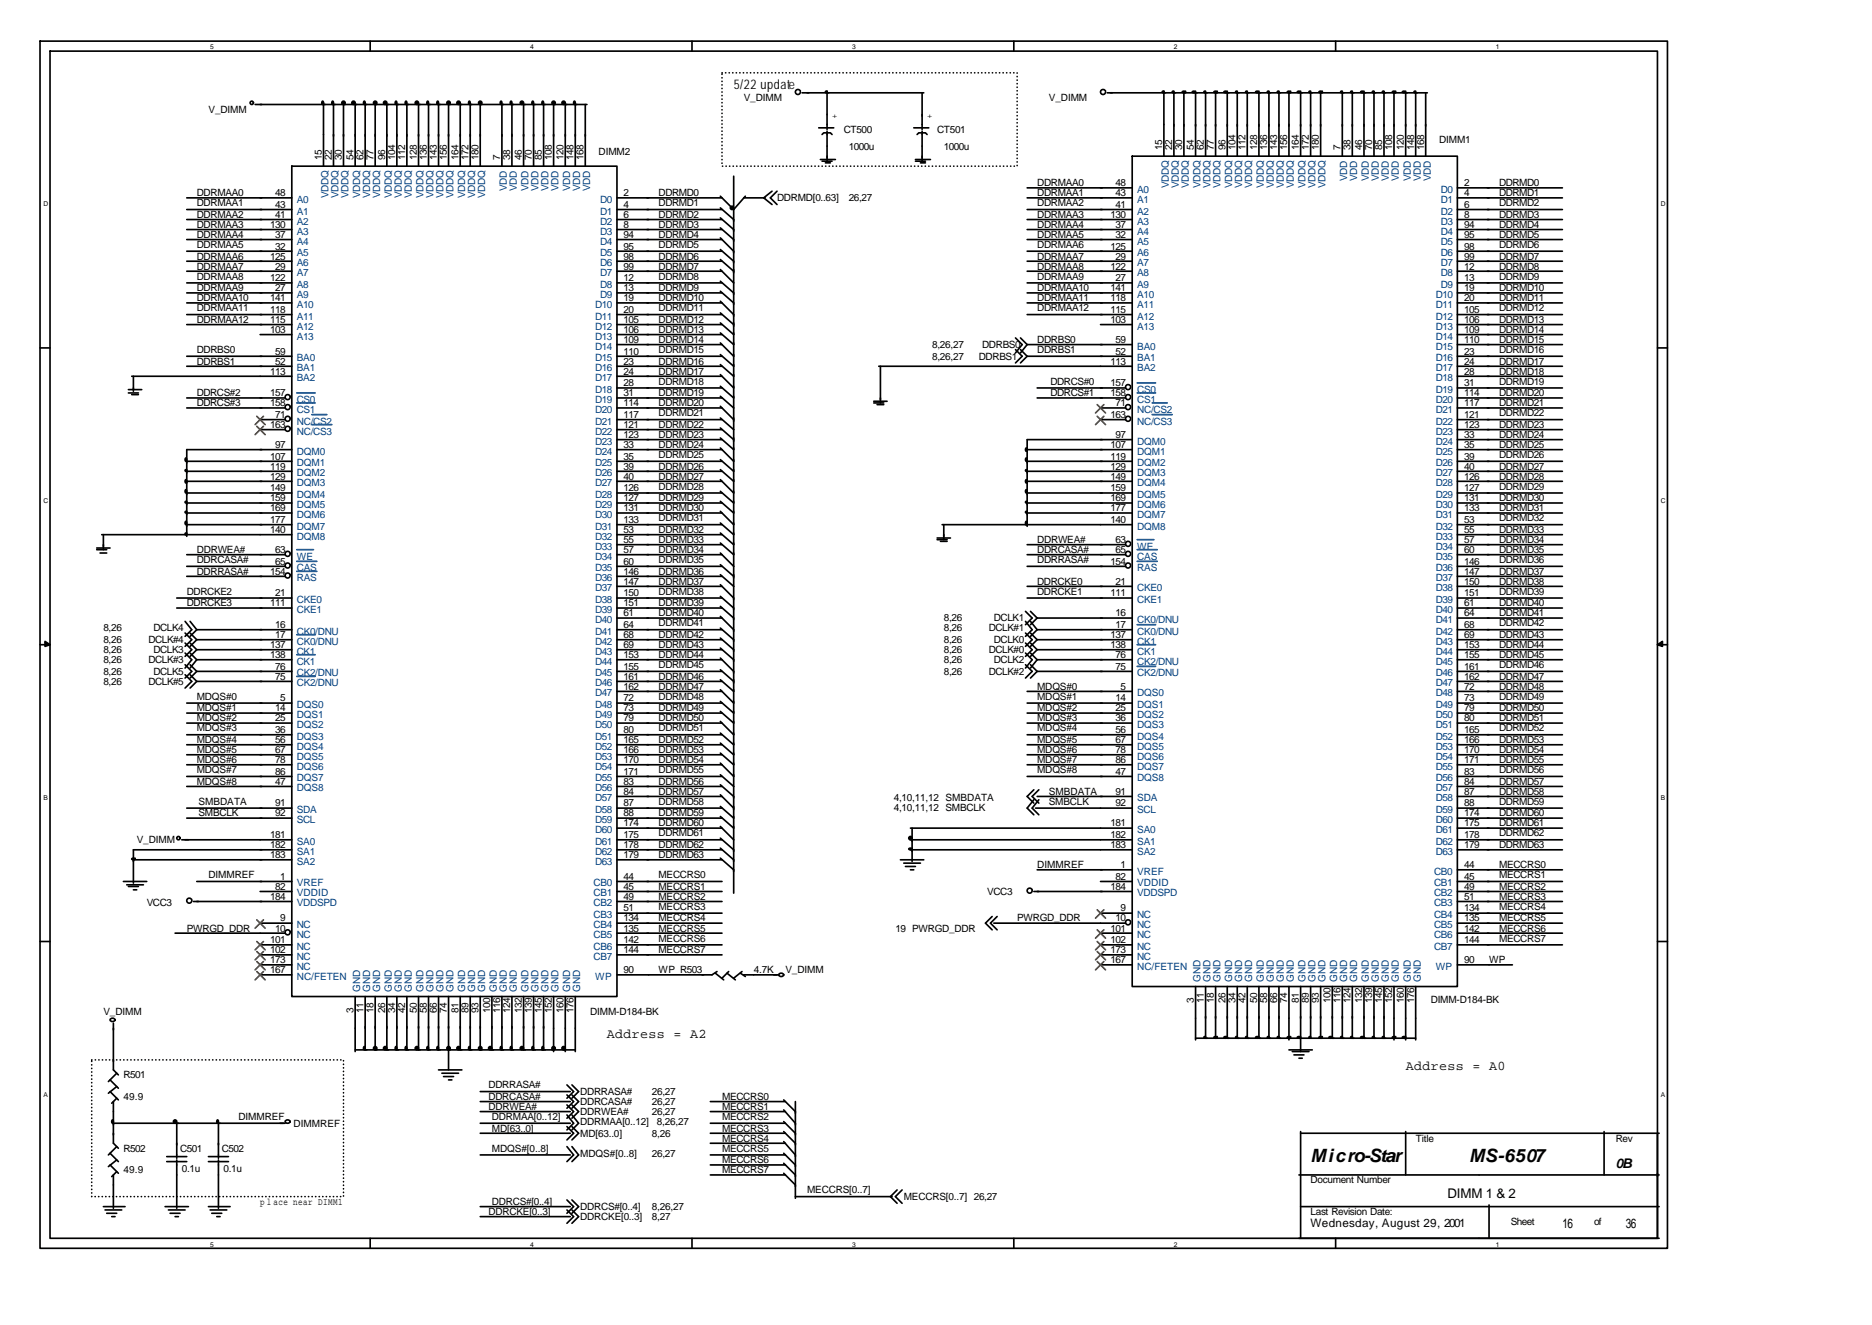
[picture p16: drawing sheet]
<svg xmlns="http://www.w3.org/2000/svg" width="297mm" height="210mm" viewBox="0 0 297 210" stroke-linecap="round" stroke-linejoin="round" font-family="sans-serif">
<defs><g id="words">
<g font-size="2.9">
<text x="208" y="184.3">Micro-Star</text>
<text x="233.1" y="184.3">MS-6507</text>
</g>
<g font-size="2.1">
<text x="116.4" y="14.2">5/22 update</text>
<text x="96.3" y="164.7">Address = A2</text>
<text x="223" y="169.8">Address = A0</text>
<text x="256.4" y="185.4">0B</text>
<text x="229.7" y="190.1">DIMM 1 &amp; 2</text>
<text x="247.9" y="194.9">16</text>
<text x="258" y="194.9">36</text>
</g>
<text font-size="1.9" x="208" y="194.6">Wednesday, August 29, 2001</text>
<g font-size="1.6">
<text x="33.1" y="17.9">V_DIMM</text>
<text x="118" y="16.1">V_DIMM</text>
<text x="166.4" y="16.1">V_DIMM</text>
<text x="132" y="18.2" transform="rotate(90 132 18.2)">+</text>
<text x="133.9" y="21.1">CT500</text>
<text x="134.7" y="23.7">1000u</text>
<text x="147.1" y="18.2" transform="rotate(90 147.1 18.2)">+</text>
<text x="148.7" y="21.1">CT501</text>
<text x="149.8" y="23.7">1000u</text>
<text x="184.4" y="23.7" transform="rotate(-90 184.4 23.7)">15</text>
<text x="186" y="23.7" transform="rotate(-90 186 23.7)">22</text>
<text x="187.6" y="23.7" transform="rotate(-90 187.6 23.7)">30</text>
<text x="189.4" y="23.7" transform="rotate(-90 189.4 23.7)">54</text>
<text x="191" y="23.7" transform="rotate(-90 191 23.7)">62</text>
<text x="192.6" y="23.7" transform="rotate(-90 192.6 23.7)">77</text>
<text x="194.5" y="23.7" transform="rotate(-90 194.5 23.7)">96</text>
<text x="196.1" y="23.7" transform="rotate(-90 196.1 23.7)">104</text>
<text x="197.6" y="23.7" transform="rotate(-90 197.6 23.7)">112</text>
<text x="199.5" y="23.7" transform="rotate(-90 199.5 23.7)">128</text>
<text x="201.1" y="23.7" transform="rotate(-90 201.1 23.7)">136</text>
<text x="202.7" y="23.7" transform="rotate(-90 202.7 23.7)">143</text>
<text x="204.3" y="23.7" transform="rotate(-90 204.3 23.7)">156</text>
<text x="206.1" y="23.7" transform="rotate(-90 206.1 23.7)">164</text>
<text x="207.7" y="23.7" transform="rotate(-90 207.7 23.7)">172</text>
<text x="209.3" y="23.7" transform="rotate(-90 209.3 23.7)">180</text>
<text x="212.7" y="23.7" transform="rotate(-90 212.7 23.7)">7</text>
<text x="214.3" y="23.7" transform="rotate(-90 214.3 23.7)">38</text>
<text x="216.2" y="23.7" transform="rotate(-90 216.2 23.7)">46</text>
<text x="217.8" y="23.7" transform="rotate(-90 217.8 23.7)">70</text>
<text x="219.3" y="23.7" transform="rotate(-90 219.3 23.7)">85</text>
<text x="220.9" y="23.7" transform="rotate(-90 220.9 23.7)">108</text>
<text x="222.8" y="23.7" transform="rotate(-90 222.8 23.7)">120</text>
<text x="224.4" y="23.7" transform="rotate(-90 224.4 23.7)">148</text>
<text x="226" y="23.7" transform="rotate(-90 226 23.7)">168</text>
<text x="228.3" y="22.7">DIMM1</text>
<text x="51.1" y="25.3" transform="rotate(-90 51.1 25.3)">15</text>
<text x="52.7" y="25.3" transform="rotate(-90 52.7 25.3)">22</text>
<text x="54.2" y="25.3" transform="rotate(-90 54.2 25.3)">30</text>
<text x="56.1" y="25.3" transform="rotate(-90 56.1 25.3)">54</text>
<text x="57.7" y="25.3" transform="rotate(-90 57.7 25.3)">62</text>
<text x="59.3" y="25.3" transform="rotate(-90 59.3 25.3)">77</text>
<text x="61.1" y="25.3" transform="rotate(-90 61.1 25.3)">96</text>
<text x="62.7" y="25.3" transform="rotate(-90 62.7 25.3)">104</text>
<text x="64.3" y="25.3" transform="rotate(-90 64.3 25.3)">112</text>
<text x="66.1" y="25.3" transform="rotate(-90 66.1 25.3)">128</text>
<text x="67.7" y="25.3" transform="rotate(-90 67.7 25.3)">136</text>
<text x="69.3" y="25.3" transform="rotate(-90 69.3 25.3)">143</text>
<text x="70.9" y="25.3" transform="rotate(-90 70.9 25.3)">156</text>
<text x="72.8" y="25.3" transform="rotate(-90 72.8 25.3)">164</text>
<text x="74.3" y="25.3" transform="rotate(-90 74.3 25.3)">172</text>
<text x="75.9" y="25.3" transform="rotate(-90 75.9 25.3)">180</text>
<text x="79.4" y="25.3" transform="rotate(-90 79.4 25.3)">7</text>
<text x="81" y="25.3" transform="rotate(-90 81 25.3)">38</text>
<text x="82.8" y="25.3" transform="rotate(-90 82.8 25.3)">46</text>
<text x="84.4" y="25.3" transform="rotate(-90 84.4 25.3)">70</text>
<text x="86" y="25.3" transform="rotate(-90 86 25.3)">85</text>
<text x="87.6" y="25.3" transform="rotate(-90 87.6 25.3)">108</text>
<text x="89.4" y="25.3" transform="rotate(-90 89.4 25.3)">120</text>
<text x="91" y="25.3" transform="rotate(-90 91 25.3)">148</text>
<text x="92.6" y="25.3" transform="rotate(-90 92.6 25.3)">168</text>
<text x="95" y="24.5">DIMM2</text>
<text x="164.6" y="29.5">DDRMAA0</text>
<text x="177" y="29.5">48</text>
<text x="232.3" y="29.5">2</text>
<text x="237.9" y="29.5">DDRMD0</text>
<text x="31.2" y="31.1">DDRMAA0</text>
<text x="31.2" y="32.7">DDRMAA1</text>
<text x="31.2" y="34.6">DDRMAA2</text>
<text x="43.7" y="31.1">48</text>
<text x="43.7" y="33">43</text>
<text x="43.7" y="34.6">41</text>
<text x="99" y="31.1">2</text>
<text x="99" y="33">4</text>
<text x="99" y="34.6">6</text>
<text x="104.5" y="31.1">DDRMD0</text>
<text x="104.5" y="32.7">DDRMD1</text>
<text x="104.5" y="34.6">DDRMD2</text>
<text x="123.3" y="31.9">DDRMD[0..63]</text>
<text x="134.7" y="31.9">26,27</text>
<text x="164.6" y="31.1">DDRMAA1</text>
<text x="164.6" y="34.6">DDRMAA3</text>
<text x="164.6" y="32.7">DDRMAA2</text>
<text x="176.2" y="34.6">130</text>
<text x="177" y="31.1">43</text>
<text x="177" y="33">41</text>
<text x="232.3" y="31.1">4</text>
<text x="232.3" y="33">6</text>
<text x="232.3" y="34.6">8</text>
<text x="237.9" y="31.1">DDRMD1</text>
<text x="237.9" y="32.7">DDRMD2</text>
<text x="237.9" y="34.6">DDRMD3</text>
<text x="31.2" y="36.2">DDRMAA3</text>
<text x="31.2" y="37.7">DDRMAA4</text>
<text x="31.2" y="39.3">DDRMAA5</text>
<text x="31.2" y="41.2">DDRMAA6</text>
<text x="42.9" y="36.2">130</text>
<text x="42.9" y="41.2">125</text>
<text x="43.7" y="37.7">37</text>
<text x="43.7" y="39.6">32</text>
<text x="99" y="36.2">8</text>
<text x="99" y="37.7">94</text>
<text x="99" y="39.6">95</text>
<text x="99" y="41.2">98</text>
<text x="104.5" y="36.2">DDRMD3</text>
<text x="104.5" y="37.7">DDRMD4</text>
<text x="104.5" y="39.3">DDRMD5</text>
<text x="104.5" y="41.2">DDRMD6</text>
<text x="164.6" y="36.2">DDRMAA4</text>
<text x="164.6" y="37.7">DDRMAA5</text>
<text x="164.6" y="41.2">DDRMAA7</text>
<text x="164.6" y="39.3">DDRMAA6</text>
<text x="176.2" y="39.6">125</text>
<text x="177" y="36.2">37</text>
<text x="177" y="37.7">32</text>
<text x="177" y="41.2">29</text>
<text x="232.3" y="36.2">94</text>
<text x="232.3" y="37.7">95</text>
<text x="232.3" y="39.6">98</text>
<text x="232.3" y="41.2">99</text>
<text x="237.9" y="36.2">DDRMD4</text>
<text x="237.9" y="37.7">DDRMD5</text>
<text x="237.9" y="39.3">DDRMD6</text>
<text x="237.9" y="41.2">DDRMD7</text>
<text x="31.2" y="42.8">DDRMAA7</text>
<text x="31.2" y="44.4">DDRMAA8</text>
<text x="31.2" y="46.2">DDRMAA9</text>
<text x="31.2" y="47.8">DDRMAA10</text>
<text x="42.9" y="44.6">122</text>
<text x="42.9" y="47.8">141</text>
<text x="43.7" y="42.8">29</text>
<text x="43.7" y="46.2">27</text>
<text x="99" y="42.8">99</text>
<text x="99" y="44.6">12</text>
<text x="99" y="46.2">13</text>
<text x="99" y="47.8">19</text>
<text x="104.5" y="42.8">DDRMD7</text>
<text x="104.5" y="44.4">DDRMD8</text>
<text x="104.5" y="46.2">DDRMD9</text>
<text x="104.5" y="47.8">DDRMD10</text>
<text x="164.6" y="42.8">DDRMAA8</text>
<text x="164.6" y="44.4">DDRMAA9</text>
<text x="164.6" y="47.8">DDRMAA11</text>
<text x="164.6" y="46.2">DDRMAA10</text>
<text x="176.2" y="42.8">122</text>
<text x="176.2" y="46.2">141</text>
<text x="176.2" y="47.8">118</text>
<text x="177" y="44.6">27</text>
<text x="232.3" y="42.8">12</text>
<text x="232.3" y="44.6">13</text>
<text x="232.3" y="46.2">19</text>
<text x="232.3" y="47.8">20</text>
<text x="237.9" y="42.8">DDRMD8</text>
<text x="237.9" y="44.4">DDRMD9</text>
<text x="237.9" y="46.2">DDRMD10</text>
<text x="237.9" y="47.8">DDRMD11</text>
<text x="31.2" y="49.4">DDRMAA11</text>
<text x="31.2" y="51.2">DDRMAA12</text>
<text x="42.9" y="49.7">118</text>
<text x="42.9" y="51.2">115</text>
<text x="42.9" y="52.8">103</text>
<text x="99" y="49.7">20</text>
<text x="99" y="51.2">105</text>
<text x="99" y="52.8">106</text>
<text x="104.5" y="49.4">DDRMD11</text>
<text x="104.5" y="51.2">DDRMD12</text>
<text x="104.5" y="52.8">DDRMD13</text>
<text x="164.6" y="49.4">DDRMAA12</text>
<text x="176.2" y="49.7">115</text>
<text x="176.2" y="51.2">103</text>
<text x="232.3" y="49.7">105</text>
<text x="232.3" y="51.2">106</text>
<text x="232.3" y="52.8">109</text>
<text x="237.9" y="49.4">DDRMD12</text>
<text x="237.9" y="51.2">DDRMD13</text>
<text x="237.9" y="52.8">DDRMD14</text>
<text x="31.2" y="56">DDRBS0</text>
<text x="31.2" y="57.9">DDRBS1</text>
<text x="42.9" y="59.4">113</text>
<text x="43.7" y="56.3">59</text>
<text x="43.7" y="57.9">52</text>
<text x="99" y="54.4">109</text>
<text x="99" y="56.3">110</text>
<text x="99" y="57.9">23</text>
<text x="99" y="59.4">24</text>
<text x="104.5" y="54.4">DDRMD14</text>
<text x="104.5" y="56">DDRMD15</text>
<text x="104.5" y="57.9">DDRMD16</text>
<text x="104.5" y="59.4">DDRMD17</text>
<text x="147.9" y="55.2">8,26,27</text>
<text x="147.9" y="57.1">8,26,27</text>
<text x="155.3" y="57.1">DDRBS1</text>
<text x="155.8" y="55.2">DDRBS0</text>
<text x="164.6" y="54.4">DDRBS0</text>
<text x="164.6" y="56">DDRBS1</text>
<text x="176.2" y="57.9">113</text>
<text x="177" y="54.4">59</text>
<text x="177" y="56.3">52</text>
<text x="232.3" y="54.4">110</text>
<text x="232.3" y="56.3">23</text>
<text x="232.3" y="57.9">24</text>
<text x="232.3" y="59.4">28</text>
<text x="237.9" y="54.4">DDRMD15</text>
<text x="237.9" y="56">DDRMD16</text>
<text x="237.9" y="57.9">DDRMD17</text>
<text x="237.9" y="59.4">DDRMD18</text>
<text x="31.2" y="62.9">DDRCS#2</text>
<text x="31.2" y="64.5">DDRCS#3</text>
<text x="42.9" y="62.9">157</text>
<text x="42.9" y="64.5">158</text>
<text x="99" y="61.3">28</text>
<text x="99" y="62.9">31</text>
<text x="99" y="64.5">114</text>
<text x="104.5" y="61">DDRMD18</text>
<text x="104.5" y="62.9">DDRMD19</text>
<text x="104.5" y="64.5">DDRMD20</text>
<text x="166.7" y="61">DDRCS#0</text>
<text x="166.7" y="62.9">DDRCS#1</text>
<text x="176.2" y="61.3">157</text>
<text x="176.2" y="62.9">158</text>
<text x="177" y="64.5">71</text>
<text x="232.3" y="61.3">31</text>
<text x="232.3" y="62.9">114</text>
<text x="232.3" y="64.5">117</text>
<text x="237.9" y="61">DDRMD19</text>
<text x="237.9" y="62.9">DDRMD20</text>
<text x="237.9" y="64.5">DDRMD21</text>
<text x="42.9" y="67.9">163</text>
<text x="43.7" y="66.3">71</text>
<text x="43.7" y="71.1">97</text>
<text x="99" y="66.3">117</text>
<text x="99" y="67.9">121</text>
<text x="99" y="69.5">123</text>
<text x="99" y="71.1">33</text>
<text x="104.5" y="66.1">DDRMD21</text>
<text x="104.5" y="67.9">DDRMD22</text>
<text x="104.5" y="69.5">DDRMD23</text>
<text x="104.5" y="71.1">DDRMD24</text>
<text x="176.2" y="66.3">163</text>
<text x="176.2" y="71.1">107</text>
<text x="177" y="69.5">97</text>
<text x="232.3" y="66.3">121</text>
<text x="232.3" y="67.9">123</text>
<text x="232.3" y="69.5">33</text>
<text x="232.3" y="71.1">35</text>
<text x="237.9" y="66.1">DDRMD22</text>
<text x="237.9" y="67.9">DDRMD23</text>
<text x="237.9" y="69.5">DDRMD24</text>
<text x="237.9" y="71.1">DDRMD25</text>
<text x="42.9" y="72.9">107</text>
<text x="42.9" y="74.5">119</text>
<text x="42.9" y="76.1">129</text>
<text x="42.9" y="78">149</text>
<text x="99" y="72.9">35</text>
<text x="99" y="74.5">39</text>
<text x="99" y="76.1">40</text>
<text x="99" y="78">126</text>
<text x="104.5" y="72.7">DDRMD25</text>
<text x="104.5" y="74.5">DDRMD26</text>
<text x="104.5" y="76.1">DDRMD27</text>
<text x="104.5" y="77.7">DDRMD28</text>
<text x="176.2" y="72.9">119</text>
<text x="176.2" y="74.5">129</text>
<text x="176.2" y="76.1">149</text>
<text x="176.2" y="78">159</text>
<text x="232.3" y="72.9">39</text>
<text x="232.3" y="74.5">40</text>
<text x="232.3" y="76.1">126</text>
<text x="232.3" y="78">127</text>
<text x="237.9" y="72.7">DDRMD26</text>
<text x="237.9" y="74.5">DDRMD27</text>
<text x="237.9" y="76.1">DDRMD28</text>
<text x="237.9" y="77.7">DDRMD29</text>
<text x="42.9" y="79.6">159</text>
<text x="42.9" y="81.1">169</text>
<text x="42.9" y="83">177</text>
<text x="99" y="79.6">127</text>
<text x="99" y="81.1">131</text>
<text x="99" y="83">133</text>
<text x="104.5" y="79.6">DDRMD29</text>
<text x="104.5" y="81.1">DDRMD30</text>
<text x="104.5" y="82.7">DDRMD31</text>
<text x="176.2" y="79.6">169</text>
<text x="176.2" y="81.1">177</text>
<text x="176.2" y="83">140</text>
<text x="232.3" y="79.6">131</text>
<text x="232.3" y="81.1">133</text>
<text x="232.3" y="83">53</text>
<text x="237.9" y="79.6">DDRMD30</text>
<text x="237.9" y="81.1">DDRMD31</text>
<text x="237.9" y="82.7">DDRMD32</text>
<text x="31.2" y="87.8">DDRWEA#</text>
<text x="31.2" y="89.3">DDRCASA#</text>
<text x="42.9" y="84.6">140</text>
<text x="43.7" y="87.8">63</text>
<text x="43.7" y="89.6">65</text>
<text x="99" y="84.6">53</text>
<text x="99" y="86.2">55</text>
<text x="99" y="87.8">57</text>
<text x="99" y="89.6">60</text>
<text x="104.5" y="84.6">DDRMD32</text>
<text x="104.5" y="86.2">DDRMD33</text>
<text x="104.5" y="87.8">DDRMD34</text>
<text x="104.5" y="89.3">DDRMD35</text>
<text x="164.6" y="86.2">DDRWEA#</text>
<text x="164.6" y="87.8">DDRCASA#</text>
<text x="164.6" y="89.3">DDRRASA#</text>
<text x="176.2" y="89.6">154</text>
<text x="177" y="86.2">63</text>
<text x="177" y="87.8">65</text>
<text x="232.3" y="84.6">55</text>
<text x="232.3" y="86.2">57</text>
<text x="232.3" y="87.8">60</text>
<text x="232.3" y="89.6">146</text>
<text x="237.9" y="84.6">DDRMD33</text>
<text x="237.9" y="86.2">DDRMD34</text>
<text x="237.9" y="87.8">DDRMD35</text>
<text x="237.9" y="89.3">DDRMD36</text>
<text x="29.6" y="94.4">DDRCKE2</text>
<text x="31.2" y="91.2">DDRRASA#</text>
<text x="42.9" y="91.2">154</text>
<text x="43.7" y="94.6">21</text>
<text x="99" y="91.2">146</text>
<text x="99" y="92.8">147</text>
<text x="99" y="94.6">150</text>
<text x="104.5" y="91.2">DDRMD36</text>
<text x="104.5" y="92.8">DDRMD37</text>
<text x="104.5" y="94.4">DDRMD38</text>
<text x="164.6" y="92.8">DDRCKE0</text>
<text x="164.6" y="94.4">DDRCKE1</text>
<text x="176.2" y="94.6">111</text>
<text x="177" y="92.8">21</text>
<text x="232.3" y="91.2">147</text>
<text x="232.3" y="92.8">150</text>
<text x="232.3" y="94.6">151</text>
<text x="237.9" y="91.2">DDRMD37</text>
<text x="237.9" y="92.8">DDRMD38</text>
<text x="237.9" y="94.4">DDRMD39</text>
<text x="16.4" y="100.2">8,26</text>
<text x="24.3" y="100.2">DCLK4</text>
<text x="29.6" y="96.2">DDRCKE3</text>
<text x="42.9" y="96.2">111</text>
<text x="43.7" y="99.7">16</text>
<text x="43.7" y="101.2">17</text>
<text x="99" y="96.2">151</text>
<text x="99" y="97.8">61</text>
<text x="99" y="99.7">64</text>
<text x="99" y="101.2">68</text>
<text x="104.5" y="96.2">DDRMD39</text>
<text x="104.5" y="97.8">DDRMD40</text>
<text x="104.5" y="99.4">DDRMD41</text>
<text x="104.5" y="101.2">DDRMD42</text>
<text x="149.8" y="98.6">8,26</text>
<text x="149.8" y="100.2">8,26</text>
<text x="156.9" y="100.2">DCLK#1</text>
<text x="157.7" y="98.6">DCLK1</text>
<text x="176.2" y="101.2">137</text>
<text x="177" y="97.8">16</text>
<text x="177" y="99.7">17</text>
<text x="232.3" y="96.2">61</text>
<text x="232.3" y="97.8">64</text>
<text x="232.3" y="99.7">68</text>
<text x="232.3" y="101.2">69</text>
<text x="237.9" y="96.2">DDRMD40</text>
<text x="237.9" y="97.8">DDRMD41</text>
<text x="237.9" y="99.4">DDRMD42</text>
<text x="237.9" y="101.2">DDRMD43</text>
<text x="16.4" y="107.1">8,26</text>
<text x="16.4" y="103.6">8,26</text>
<text x="16.4" y="105.2">8,26</text>
<text x="16.4" y="102">8,26</text>
<text x="23.5" y="105.2">DCLK#3</text>
<text x="23.5" y="102">DCLK#4</text>
<text x="24.3" y="107.1">DCLK5</text>
<text x="24.3" y="103.6">DCLK3</text>
<text x="42.9" y="102.8">137</text>
<text x="42.9" y="104.4">138</text>
<text x="43.7" y="107.9">75</text>
<text x="43.7" y="106.3">76</text>
<text x="99" y="102.8">69</text>
<text x="99" y="104.4">153</text>
<text x="99" y="106.3">155</text>
<text x="99" y="107.9">161</text>
<text x="104.5" y="102.8">DDRMD43</text>
<text x="104.5" y="104.4">DDRMD44</text>
<text x="104.5" y="106">DDRMD45</text>
<text x="104.5" y="107.9">DDRMD46</text>
<text x="149.8" y="105.2">8,26</text>
<text x="149.8" y="107.1">8,26</text>
<text x="149.8" y="102">8,26</text>
<text x="149.8" y="103.6">8,26</text>
<text x="156.9" y="107.1">DCLK#2</text>
<text x="156.9" y="103.6">DCLK#0</text>
<text x="157.7" y="105.2">DCLK2</text>
<text x="157.7" y="102">DCLK0</text>
<text x="176.2" y="102.8">138</text>
<text x="177" y="106.3">75</text>
<text x="177" y="104.4">76</text>
<text x="232.3" y="102.8">153</text>
<text x="232.3" y="104.4">155</text>
<text x="232.3" y="106.3">161</text>
<text x="232.3" y="107.9">162</text>
<text x="237.9" y="102.8">DDRMD44</text>
<text x="237.9" y="104.4">DDRMD45</text>
<text x="237.9" y="106">DDRMD46</text>
<text x="237.9" y="107.9">DDRMD47</text>
<text x="16.4" y="108.7">8,26</text>
<text x="23.5" y="108.7">DCLK#5</text>
<text x="31.2" y="111">MDQS#0</text>
<text x="31.2" y="112.9">MDQS#1</text>
<text x="43.7" y="112.9">14</text>
<text x="44.4" y="111.3">5</text>
<text x="99" y="109.4">162</text>
<text x="99" y="111.3">72</text>
<text x="99" y="112.9">73</text>
<text x="104.5" y="109.4">DDRMD47</text>
<text x="104.5" y="111">DDRMD48</text>
<text x="104.5" y="112.9">DDRMD49</text>
<text x="164.6" y="109.4">MDQS#0</text>
<text x="164.6" y="111">MDQS#1</text>
<text x="164.6" y="112.9">MDQS#2</text>
<text x="177" y="111.3">14</text>
<text x="177" y="112.9">25</text>
<text x="177.8" y="109.4">5</text>
<text x="232.3" y="109.4">72</text>
<text x="232.3" y="111.3">73</text>
<text x="232.3" y="112.9">79</text>
<text x="237.9" y="109.4">DDRMD48</text>
<text x="237.9" y="111">DDRMD49</text>
<text x="237.9" y="112.9">DDRMD50</text>
<text x="31.2" y="114.5">MDQS#2</text>
<text x="31.2" y="116.1">MDQS#3</text>
<text x="31.2" y="117.9">MDQS#4</text>
<text x="31.2" y="119.5">MDQS#5</text>
<text x="43.7" y="114.5">25</text>
<text x="43.7" y="116.3">36</text>
<text x="43.7" y="117.9">56</text>
<text x="43.7" y="119.5">67</text>
<text x="99" y="114.5">79</text>
<text x="99" y="116.3">80</text>
<text x="99" y="117.9">165</text>
<text x="99" y="119.5">166</text>
<text x="104.5" y="114.5">DDRMD50</text>
<text x="104.5" y="116.1">DDRMD51</text>
<text x="104.5" y="117.9">DDRMD52</text>
<text x="104.5" y="119.5">DDRMD53</text>
<text x="164.6" y="114.5">MDQS#3</text>
<text x="164.6" y="116.1">MDQS#4</text>
<text x="164.6" y="117.9">MDQS#5</text>
<text x="164.6" y="119.5">MDQS#6</text>
<text x="177" y="114.5">36</text>
<text x="177" y="116.3">56</text>
<text x="177" y="117.9">67</text>
<text x="177" y="119.5">78</text>
<text x="232.3" y="114.5">80</text>
<text x="232.3" y="116.3">165</text>
<text x="232.3" y="117.9">166</text>
<text x="232.3" y="119.5">170</text>
<text x="237.9" y="114.5">DDRMD51</text>
<text x="237.9" y="116.1">DDRMD52</text>
<text x="237.9" y="117.9">DDRMD53</text>
<text x="237.9" y="119.5">DDRMD54</text>
<text x="31.2" y="121.1">MDQS#6</text>
<text x="31.2" y="122.7">MDQS#7</text>
<text x="31.2" y="124.5">MDQS#8</text>
<text x="43.7" y="121.1">78</text>
<text x="43.7" y="122.9">86</text>
<text x="43.7" y="124.5">47</text>
<text x="99" y="121.1">170</text>
<text x="99" y="122.9">171</text>
<text x="99" y="124.5">83</text>
<text x="104.5" y="121.1">DDRMD54</text>
<text x="104.5" y="122.7">DDRMD55</text>
<text x="104.5" y="124.5">DDRMD56</text>
<text x="164.6" y="121.1">MDQS#7</text>
<text x="164.6" y="122.7">MDQS#8</text>
<text x="177" y="121.1">86</text>
<text x="177" y="122.9">47</text>
<text x="232.3" y="121.1">171</text>
<text x="232.3" y="122.9">83</text>
<text x="232.3" y="124.5">84</text>
<text x="237.9" y="121.1">DDRMD55</text>
<text x="237.9" y="122.7">DDRMD56</text>
<text x="237.9" y="124.5">DDRMD57</text>
<text x="31.5" y="127.7">SMBDATA</text>
<text x="31.5" y="129.6">SMBCLK</text>
<text x="43.7" y="128">91</text>
<text x="43.7" y="129.6">92</text>
<text x="99" y="126.1">84</text>
<text x="99" y="128">87</text>
<text x="99" y="129.6">88</text>
<text x="99" y="131.1">174</text>
<text x="104.5" y="126.1">DDRMD57</text>
<text x="104.5" y="127.7">DDRMD58</text>
<text x="104.5" y="129.6">DDRMD59</text>
<text x="104.5" y="131.1">DDRMD60</text>
<text x="141.8" y="127.2">4,10,11,12 SMBDATA</text>
<text x="141.8" y="128.8">4,10,11,12 SMBCLK</text>
<text x="166.4" y="126.1">SMBDATA</text>
<text x="166.4" y="127.7">SMBCLK</text>
<text x="176.2" y="131.1">181</text>
<text x="177" y="126.1">91</text>
<text x="177" y="128">92</text>
<text x="232.3" y="126.1">87</text>
<text x="232.3" y="128">88</text>
<text x="232.3" y="129.6">174</text>
<text x="232.3" y="131.1">175</text>
<text x="237.9" y="126.1">DDRMD58</text>
<text x="237.9" y="127.7">DDRMD59</text>
<text x="237.9" y="129.6">DDRMD60</text>
<text x="237.9" y="131.1">DDRMD61</text>
<text x="21.7" y="133.8">V_DIMM</text>
<text x="42.9" y="133">181</text>
<text x="42.9" y="134.6">182</text>
<text x="42.9" y="136.2">183</text>
<text x="99" y="133">175</text>
<text x="99" y="134.6">178</text>
<text x="99" y="136.2">179</text>
<text x="104.5" y="132.7">DDRMD61</text>
<text x="104.5" y="134.6">DDRMD62</text>
<text x="104.5" y="136.2">DDRMD63</text>
<text x="164.6" y="137.8">DIMMREF</text>
<text x="176.2" y="133">182</text>
<text x="176.2" y="134.6">183</text>
<text x="177.8" y="137.8">1</text>
<text x="232.3" y="133">178</text>
<text x="232.3" y="134.6">179</text>
<text x="232.3" y="137.8">44</text>
<text x="237.9" y="137.8">MECCRS0</text>
<text x="237.9" y="132.7">DDRMD62</text>
<text x="237.9" y="134.6">DDRMD63</text>
<text x="23.3" y="143.8">VCC3</text>
<text x="33.1" y="139.3">DIMMREF</text>
<text x="42.9" y="142.8">184</text>
<text x="43.7" y="141.2">82</text>
<text x="44.4" y="139.6">1</text>
<text x="99" y="139.6">44</text>
<text x="99" y="141.2">45</text>
<text x="99" y="142.8">49</text>
<text x="104.5" y="139.3">MECCRS0</text>
<text x="104.5" y="141.2">MECCRS1</text>
<text x="104.5" y="142.8">MECCRS2</text>
<text x="156.6" y="142">VCC3</text>
<text x="176.2" y="141.2">184</text>
<text x="177" y="139.6">82</text>
<text x="232.3" y="139.6">45</text>
<text x="232.3" y="141.2">49</text>
<text x="232.3" y="142.8">51</text>
<text x="237.9" y="139.3">MECCRS1</text>
<text x="237.9" y="141.2">MECCRS2</text>
<text x="237.9" y="142.8">MECCRS3</text>
<text x="29.6" y="147.8">PWRGD_DDR</text>
<text x="42.9" y="149.7">101</text>
<text x="43.7" y="147.8">10</text>
<text x="44.4" y="146.2">9</text>
<text x="99" y="144.6">51</text>
<text x="99" y="146.2">134</text>
<text x="99" y="147.8">135</text>
<text x="99" y="149.7">142</text>
<text x="104.5" y="144.4">MECCRS3</text>
<text x="104.5" y="146.2">MECCRS4</text>
<text x="104.5" y="147.8">MECCRS5</text>
<text x="104.5" y="149.4">MECCRS6</text>
<text x="142.1" y="147.8">19 PWRGD_DDR</text>
<text x="161.4" y="146.2">PWRGD_DDR</text>
<text x="176.2" y="147.8">101</text>
<text x="176.2" y="149.7">102</text>
<text x="177" y="146.2">10</text>
<text x="177.8" y="144.6">9</text>
<text x="232.3" y="144.6">134</text>
<text x="232.3" y="146.2">135</text>
<text x="232.3" y="147.8">142</text>
<text x="232.3" y="149.7">144</text>
<text x="237.9" y="144.4">MECCRS4</text>
<text x="237.9" y="146.2">MECCRS5</text>
<text x="237.9" y="147.8">MECCRS6</text>
<text x="237.9" y="149.4">MECCRS7</text>
<text x="42.9" y="151.3">102</text>
<text x="42.9" y="152.8">173</text>
<text x="42.9" y="154.4">167</text>
<text x="99" y="151.3">144</text>
<text x="99" y="154.4">90</text>
<text x="104.5" y="154.4">WP R503</text>
<text x="104.5" y="151.3">MECCRS7</text>
<text x="119.6" y="154.4">4.7K</text>
<text x="124.6" y="154.4">V_DIMM</text>
<text x="176.2" y="151.3">173</text>
<text x="176.2" y="152.8">167</text>
<text x="232.3" y="152.8">90</text>
<text x="236.3" y="152.8">WP</text>
<text x="16.4" y="161">V_DIMM</text>
<text x="56.1" y="160.8" transform="rotate(-90 56.1 160.8)">3</text>
<text x="57.7" y="160.8" transform="rotate(-90 57.7 160.8)">11</text>
<text x="59.3" y="160.8" transform="rotate(-90 59.3 160.8)">18</text>
<text x="61.1" y="160.8" transform="rotate(-90 61.1 160.8)">26</text>
<text x="62.7" y="160.8" transform="rotate(-90 62.7 160.8)">34</text>
<text x="64.3" y="160.8" transform="rotate(-90 64.3 160.8)">42</text>
<text x="66.1" y="160.8" transform="rotate(-90 66.1 160.8)">50</text>
<text x="67.7" y="160.8" transform="rotate(-90 67.7 160.8)">58</text>
<text x="69.3" y="160.8" transform="rotate(-90 69.3 160.8)">66</text>
<text x="70.9" y="160.8" transform="rotate(-90 70.9 160.8)">74</text>
<text x="72.8" y="160.8" transform="rotate(-90 72.8 160.8)">81</text>
<text x="74.3" y="160.8" transform="rotate(-90 74.3 160.8)">89</text>
<text x="75.9" y="160.8" transform="rotate(-90 75.9 160.8)">93</text>
<text x="77.8" y="160.8" transform="rotate(-90 77.8 160.8)">100</text>
<text x="79.4" y="160.8" transform="rotate(-90 79.4 160.8)">116</text>
<text x="81" y="160.8" transform="rotate(-90 81 160.8)">124</text>
<text x="82.8" y="160.8" transform="rotate(-90 82.8 160.8)">132</text>
<text x="84.4" y="160.8" transform="rotate(-90 84.4 160.8)">139</text>
<text x="86" y="160.8" transform="rotate(-90 86 160.8)">145</text>
<text x="87.6" y="160.8" transform="rotate(-90 87.6 160.8)">152</text>
<text x="89.4" y="160.8" transform="rotate(-90 89.4 160.8)">160</text>
<text x="91" y="160.8" transform="rotate(-90 91 160.8)">176</text>
<text x="93.7" y="161">DIMM-D184-BK</text>
<text x="189.4" y="159.2" transform="rotate(-90 189.4 159.2)">3</text>
<text x="191" y="159.2" transform="rotate(-90 191 159.2)">11</text>
<text x="192.6" y="159.2" transform="rotate(-90 192.6 159.2)">18</text>
<text x="194.5" y="159.2" transform="rotate(-90 194.5 159.2)">26</text>
<text x="196.1" y="159.2" transform="rotate(-90 196.1 159.2)">34</text>
<text x="197.6" y="159.2" transform="rotate(-90 197.6 159.2)">42</text>
<text x="199.5" y="159.2" transform="rotate(-90 199.5 159.2)">50</text>
<text x="201.1" y="159.2" transform="rotate(-90 201.1 159.2)">58</text>
<text x="202.7" y="159.2" transform="rotate(-90 202.7 159.2)">66</text>
<text x="204.3" y="159.2" transform="rotate(-90 204.3 159.2)">74</text>
<text x="206.1" y="159.2" transform="rotate(-90 206.1 159.2)">81</text>
<text x="207.7" y="159.2" transform="rotate(-90 207.7 159.2)">89</text>
<text x="209.3" y="159.2" transform="rotate(-90 209.3 159.2)">93</text>
<text x="211.1" y="159.2" transform="rotate(-90 211.1 159.2)">100</text>
<text x="212.7" y="159.2" transform="rotate(-90 212.7 159.2)">116</text>
<text x="214.3" y="159.2" transform="rotate(-90 214.3 159.2)">124</text>
<text x="216.2" y="159.2" transform="rotate(-90 216.2 159.2)">132</text>
<text x="217.8" y="159.2" transform="rotate(-90 217.8 159.2)">139</text>
<text x="219.3" y="159.2" transform="rotate(-90 219.3 159.2)">145</text>
<text x="220.9" y="159.2" transform="rotate(-90 220.9 159.2)">152</text>
<text x="222.8" y="159.2" transform="rotate(-90 222.8 159.2)">160</text>
<text x="224.4" y="159.2" transform="rotate(-90 224.4 159.2)">176</text>
<text x="227" y="159.2">DIMM-D184-BK</text>
<text x="19.6" y="171.1">R501</text>
<text x="77.5" y="172.7">DDRRASA#</text>
<text x="92.1" y="173.7">DDRRASA#</text>
<text x="103.5" y="173.7">26,27</text>
<text x="19.6" y="174.5">49.9</text>
<text x="37.8" y="177.7">DIMMREF</text>
<text x="46.6" y="178.8">DIMMREF</text>
<text x="77.5" y="176.1">DDRWEA#</text>
<text x="77.5" y="174.5">DDRCASA#</text>
<text x="78.1" y="177.7">DDRMAA[0..12]</text>
<text x="78.1" y="179.6">MD[63..0]</text>
<text x="92.1" y="175.3">DDRCASA#</text>
<text x="92.1" y="176.9">DDRWEA#</text>
<text x="92.1" y="178.5">DDRMAA[0..12]</text>
<text x="103.5" y="175.3">26,27</text>
<text x="103.5" y="176.9">26,27</text>
<text x="104.2" y="178.5">8,26,27</text>
<text x="114.6" y="174.5">MECCRS0</text>
<text x="114.6" y="176.1">MECCRS1</text>
<text x="114.6" y="177.7">MECCRS2</text>
<text x="114.6" y="179.6">MECCRS3</text>
<text x="19.6" y="182.7">R502</text>
<text x="28.6" y="182.7">C501</text>
<text x="28.8" y="185.9">0.1u</text>
<text x="35.2" y="182.7">C502</text>
<text x="35.5" y="185.9">0.1u</text>
<text x="78.1" y="182.7">MDQS#[0..8]</text>
<text x="92.1" y="183.5">MDQS#[0..8]</text>
<text x="92.1" y="180.4">MD[63..0]</text>
<text x="103.5" y="183.5">26,27</text>
<text x="103.5" y="180.4">8,26</text>
<text x="114.6" y="181.2">MECCRS4</text>
<text x="114.6" y="182.7">MECCRS5</text>
<text x="114.6" y="184.6">MECCRS6</text>
<text x="224.6" y="181.2">Title</text>
<text x="256.4" y="181.2">Rev</text>
<text x="19.6" y="186.2">49.9</text>
<text x="41.3" y="191.2">p l ace near DIMM1</text>
<text x="78.1" y="191.2">DDRCS#[0..4]</text>
<text x="92.1" y="192">DDRCS#[0..4]</text>
<text x="103.5" y="192">8,26,27</text>
<text x="114.6" y="186.2">MECCRS7</text>
<text x="128.1" y="189.4">MECCRS[0..7]</text>
<text x="143.4" y="190.4">MECCRS[0..7] 26,27</text>
<text x="208" y="187.8">Document Number</text>
<text x="77.5" y="192.8">DDRCKE[0..3]</text>
<text x="92.1" y="193.6">DDRCKE[0..3]</text>
<text x="103.5" y="193.6">8,27</text>
<text x="208" y="192.8">Last Revision Date:</text>
<text x="239.7" y="194.4">Sheet</text>
<text x="252.9" y="194.4">of</text>
</g>
<g font-size="1.6" fill="#004080">
<text x="185.5" y="29.8" transform="rotate(-90 185.5 29.8)">VDDQ</text>
<text x="187.1" y="29.8" transform="rotate(-90 187.1 29.8)">VDDQ</text>
<text x="188.6" y="29.8" transform="rotate(-90 188.6 29.8)">VDDQ</text>
<text x="190.5" y="29.8" transform="rotate(-90 190.5 29.8)">VDDQ</text>
<text x="192.1" y="29.8" transform="rotate(-90 192.1 29.8)">VDDQ</text>
<text x="193.7" y="29.8" transform="rotate(-90 193.7 29.8)">VDDQ</text>
<text x="195.5" y="29.8" transform="rotate(-90 195.5 29.8)">VDDQ</text>
<text x="197.1" y="29.8" transform="rotate(-90 197.1 29.8)">VDDQ</text>
<text x="198.7" y="29.8" transform="rotate(-90 198.7 29.8)">VDDQ</text>
<text x="200.6" y="29.8" transform="rotate(-90 200.6 29.8)">VDDQ</text>
<text x="202.1" y="29.8" transform="rotate(-90 202.1 29.8)">VDDQ</text>
<text x="203.7" y="29.8" transform="rotate(-90 203.7 29.8)">VDDQ</text>
<text x="205.3" y="29.8" transform="rotate(-90 205.3 29.8)">VDDQ</text>
<text x="207.2" y="29.8" transform="rotate(-90 207.2 29.8)">VDDQ</text>
<text x="208.8" y="29.8" transform="rotate(-90 208.8 29.8)">VDDQ</text>
<text x="210.3" y="29.8" transform="rotate(-90 210.3 29.8)">VDDQ</text>
<text x="213.8" y="28.8" transform="rotate(-90 213.8 28.8)">VDD</text>
<text x="215.4" y="28.8" transform="rotate(-90 215.4 28.8)">VDD</text>
<text x="217.2" y="28.8" transform="rotate(-90 217.2 28.8)">VDD</text>
<text x="218.8" y="28.8" transform="rotate(-90 218.8 28.8)">VDD</text>
<text x="220.4" y="28.8" transform="rotate(-90 220.4 28.8)">VDD</text>
<text x="222" y="28.8" transform="rotate(-90 222 28.8)">VDD</text>
<text x="223.8" y="28.8" transform="rotate(-90 223.8 28.8)">VDD</text>
<text x="225.4" y="28.8" transform="rotate(-90 225.4 28.8)">VDD</text>
<text x="227" y="28.8" transform="rotate(-90 227 28.8)">VDD</text>
<text x="47.1" y="32.2">A0</text>
<text x="47.1" y="34">A1</text>
<text x="47.1" y="35.6">A2</text>
<text x="52.1" y="31.4" transform="rotate(-90 52.1 31.4)">VDDQ</text>
<text x="53.7" y="31.4" transform="rotate(-90 53.7 31.4)">VDDQ</text>
<text x="55.3" y="31.4" transform="rotate(-90 55.3 31.4)">VDDQ</text>
<text x="57.1" y="31.4" transform="rotate(-90 57.1 31.4)">VDDQ</text>
<text x="58.7" y="31.4" transform="rotate(-90 58.7 31.4)">VDDQ</text>
<text x="60.3" y="31.4" transform="rotate(-90 60.3 31.4)">VDDQ</text>
<text x="62.2" y="31.4" transform="rotate(-90 62.2 31.4)">VDDQ</text>
<text x="63.8" y="31.4" transform="rotate(-90 63.8 31.4)">VDDQ</text>
<text x="65.4" y="31.4" transform="rotate(-90 65.4 31.4)">VDDQ</text>
<text x="67.2" y="31.4" transform="rotate(-90 67.2 31.4)">VDDQ</text>
<text x="68.8" y="31.4" transform="rotate(-90 68.8 31.4)">VDDQ</text>
<text x="70.4" y="31.4" transform="rotate(-90 70.4 31.4)">VDDQ</text>
<text x="72" y="31.4" transform="rotate(-90 72 31.4)">VDDQ</text>
<text x="73.8" y="31.4" transform="rotate(-90 73.8 31.4)">VDDQ</text>
<text x="75.4" y="31.4" transform="rotate(-90 75.4 31.4)">VDDQ</text>
<text x="77" y="31.4" transform="rotate(-90 77 31.4)">VDDQ</text>
<text x="80.4" y="30.3" transform="rotate(-90 80.4 30.3)">VDD</text>
<text x="82" y="30.3" transform="rotate(-90 82 30.3)">VDD</text>
<text x="83.9" y="30.3" transform="rotate(-90 83.9 30.3)">VDD</text>
<text x="85.5" y="30.3" transform="rotate(-90 85.5 30.3)">VDD</text>
<text x="87" y="30.3" transform="rotate(-90 87 30.3)">VDD</text>
<text x="88.6" y="30.3" transform="rotate(-90 88.6 30.3)">VDD</text>
<text x="90.5" y="30.3" transform="rotate(-90 90.5 30.3)">VDD</text>
<text x="92.1" y="30.3" transform="rotate(-90 92.1 30.3)">VDD</text>
<text x="93.7" y="30.3" transform="rotate(-90 93.7 30.3)">VDD</text>
<text x="95.2" y="32.2">D0</text>
<text x="95.2" y="34">D1</text>
<text x="95.2" y="35.6">D2</text>
<text x="180.4" y="30.6">A0</text>
<text x="180.4" y="32.2">A1</text>
<text x="180.4" y="34">A2</text>
<text x="180.4" y="35.6">A3</text>
<text x="228.6" y="30.6">D0</text>
<text x="228.6" y="32.2">D1</text>
<text x="228.6" y="34">D2</text>
<text x="228.6" y="35.6">D3</text>
<text x="47.1" y="37.2">A3</text>
<text x="47.1" y="38.8">A4</text>
<text x="47.1" y="40.7">A5</text>
<text x="95.2" y="37.2">D3</text>
<text x="95.2" y="38.8">D4</text>
<text x="95.2" y="40.7">D5</text>
<text x="180.4" y="37.2">A4</text>
<text x="180.4" y="38.8">A5</text>
<text x="180.4" y="40.7">A6</text>
<text x="228.6" y="37.2">D4</text>
<text x="228.6" y="38.8">D5</text>
<text x="228.6" y="40.7">D6</text>
<text x="47.1" y="42.2">A6</text>
<text x="47.1" y="43.8">A7</text>
<text x="47.1" y="45.7">A8</text>
<text x="47.1" y="47.3">A9</text>
<text x="95.2" y="42.2">D6</text>
<text x="95.2" y="43.8">D7</text>
<text x="95.2" y="45.7">D8</text>
<text x="95.2" y="47.3">D9</text>
<text x="180.4" y="42.2">A7</text>
<text x="180.4" y="43.8">A8</text>
<text x="180.4" y="45.7">A9</text>
<text x="180.4" y="47.3">A10</text>
<text x="227.8" y="47.3">D10</text>
<text x="228.6" y="42.2">D7</text>
<text x="228.6" y="43.8">D8</text>
<text x="228.6" y="45.7">D9</text>
<text x="47.1" y="48.9">A10</text>
<text x="47.1" y="50.7">A11</text>
<text x="47.1" y="52.3">A12</text>
<text x="47.1" y="53.9">A13</text>
<text x="94.5" y="48.9">D10</text>
<text x="94.5" y="50.7">D11</text>
<text x="94.5" y="52.3">D12</text>
<text x="94.5" y="53.9">D13</text>
<text x="180.4" y="48.9">A11</text>
<text x="180.4" y="50.7">A12</text>
<text x="180.4" y="52.3">A13</text>
<text x="227.8" y="48.9">D11</text>
<text x="227.8" y="50.7">D12</text>
<text x="227.8" y="52.3">D13</text>
<text x="227.8" y="53.9">D14</text>
<text x="47.1" y="57.3">BA0</text>
<text x="47.1" y="58.9">BA1</text>
<text x="94.5" y="55.5">D14</text>
<text x="94.5" y="57.3">D15</text>
<text x="94.5" y="58.9">D16</text>
<text x="180.4" y="55.5">BA0</text>
<text x="180.4" y="57.3">BA1</text>
<text x="180.4" y="58.9">BA2</text>
<text x="227.8" y="55.5">D15</text>
<text x="227.8" y="57.3">D16</text>
<text x="227.8" y="58.9">D17</text>
<text x="47.1" y="60.5">BA2</text>
<text x="47.1" y="63.9">CS0</text>
<text x="47.1" y="65.5">CS1</text>
<text x="94.5" y="60.5">D17</text>
<text x="94.5" y="62.4">D18</text>
<text x="94.5" y="63.9">D19</text>
<text x="94.5" y="65.5">D20</text>
<text x="180.4" y="62.4">CS0</text>
<text x="180.4" y="63.9">CS1</text>
<text x="180.4" y="65.5">NC/CS2</text>
<text x="227.8" y="60.5">D18</text>
<text x="227.8" y="62.4">D19</text>
<text x="227.8" y="63.9">D20</text>
<text x="227.8" y="65.5">D21</text>
<text x="47.1" y="67.4">NC/CS2</text>
<text x="47.1" y="69">NC/CS3</text>
<text x="94.5" y="67.4">D21</text>
<text x="94.5" y="69">D22</text>
<text x="94.5" y="70.6">D23</text>
<text x="180.4" y="67.4">NC/CS3</text>
<text x="180.4" y="70.6">DQM0</text>
<text x="227.8" y="67.4">D22</text>
<text x="227.8" y="69">D23</text>
<text x="227.8" y="70.6">D24</text>
<text x="47.1" y="72.1">DQM0</text>
<text x="47.1" y="74">DQM1</text>
<text x="47.1" y="75.6">DQM2</text>
<text x="47.1" y="77.2">DQM3</text>
<text x="94.5" y="72.1">D24</text>
<text x="94.5" y="74">D25</text>
<text x="94.5" y="75.6">D26</text>
<text x="94.5" y="77.2">D27</text>
<text x="180.4" y="72.1">DQM1</text>
<text x="180.4" y="74">DQM2</text>
<text x="180.4" y="75.6">DQM3</text>
<text x="180.4" y="77.2">DQM4</text>
<text x="227.8" y="72.1">D25</text>
<text x="227.8" y="74">D26</text>
<text x="227.8" y="75.6">D27</text>
<text x="227.8" y="77.2">D28</text>
<text x="47.1" y="79">DQM4</text>
<text x="47.1" y="80.6">DQM5</text>
<text x="47.1" y="82.2">DQM6</text>
<text x="94.5" y="79">D28</text>
<text x="94.5" y="80.6">D29</text>
<text x="94.5" y="82.2">D30</text>
<text x="180.4" y="79">DQM5</text>
<text x="180.4" y="80.6">DQM6</text>
<text x="180.4" y="82.2">DQM7</text>
<text x="227.8" y="79">D29</text>
<text x="227.8" y="80.6">D30</text>
<text x="227.8" y="82.2">D31</text>
<text x="47.1" y="88.8">WE</text>
<text x="47.1" y="84">DQM7</text>
<text x="47.1" y="85.6">DQM8</text>
<text x="94.5" y="84">D31</text>
<text x="94.5" y="85.6">D32</text>
<text x="94.5" y="87.2">D33</text>
<text x="94.5" y="88.8">D34</text>
<text x="180.4" y="87.2">WE</text>
<text x="180.4" y="88.8">CAS</text>
<text x="180.4" y="84">DQM8</text>
<text x="227.8" y="84">D32</text>
<text x="227.8" y="85.6">D33</text>
<text x="227.8" y="87.2">D34</text>
<text x="227.8" y="88.8">D35</text>
<text x="47.1" y="90.7">CAS</text>
<text x="47.1" y="92.3">RAS</text>
<text x="47.1" y="95.7">CKE0</text>
<text x="94.5" y="90.7">D35</text>
<text x="94.5" y="92.3">D36</text>
<text x="94.5" y="93.8">D37</text>
<text x="94.5" y="95.7">D38</text>
<text x="180.4" y="90.7">RAS</text>
<text x="180.4" y="93.8">CKE0</text>
<text x="180.4" y="95.7">CKE1</text>
<text x="227.8" y="90.7">D36</text>
<text x="227.8" y="92.3">D37</text>
<text x="227.8" y="93.8">D38</text>
<text x="227.8" y="95.7">D39</text>
<text x="47.1" y="97.3">CKE1</text>
<text x="47.1" y="100.7">CK0/DNU</text>
<text x="94.5" y="97.3">D39</text>
<text x="94.5" y="98.9">D40</text>
<text x="94.5" y="100.7">D41</text>
<text x="180.4" y="98.9">CK0/DNU</text>
<text x="180.4" y="100.7">CK0/DNU</text>
<text x="227.8" y="97.3">D40</text>
<text x="227.8" y="98.9">D41</text>
<text x="227.8" y="100.7">D42</text>
<text x="47.1" y="102.3">CK0/DNU</text>
<text x="47.1" y="103.9">CK1</text>
<text x="47.1" y="105.5">CK1</text>
<text x="47.1" y="107.3">CK2/DNU</text>
<text x="94.5" y="102.3">D42</text>
<text x="94.5" y="103.9">D43</text>
<text x="94.5" y="105.5">D44</text>
<text x="94.5" y="107.3">D45</text>
<text x="180.4" y="102.3">CK1</text>
<text x="180.4" y="103.9">CK1</text>
<text x="180.4" y="107.3">CK2/DNU</text>
<text x="180.4" y="105.5">CK2/DNU</text>
<text x="227.8" y="102.3">D43</text>
<text x="227.8" y="103.9">D44</text>
<text x="227.8" y="105.5">D45</text>
<text x="227.8" y="107.3">D46</text>
<text x="47.1" y="108.9">CK2/DNU</text>
<text x="47.1" y="112.4">DQS0</text>
<text x="47.1" y="113.9">DQS1</text>
<text x="94.5" y="108.9">D46</text>
<text x="94.5" y="110.5">D47</text>
<text x="94.5" y="112.4">D48</text>
<text x="94.5" y="113.9">D49</text>
<text x="180.4" y="110.5">DQS0</text>
<text x="180.4" y="112.4">DQS1</text>
<text x="180.4" y="113.9">DQS2</text>
<text x="227.8" y="108.9">D47</text>
<text x="227.8" y="110.5">D48</text>
<text x="227.8" y="112.4">D49</text>
<text x="227.8" y="113.9">D50</text>
<text x="47.1" y="115.5">DQS2</text>
<text x="47.1" y="117.4">DQS3</text>
<text x="47.1" y="119">DQS4</text>
<text x="94.5" y="115.5">D50</text>
<text x="94.5" y="117.4">D51</text>
<text x="94.5" y="119">D52</text>
<text x="180.4" y="115.5">DQS3</text>
<text x="180.4" y="117.4">DQS4</text>
<text x="180.4" y="119">DQS5</text>
<text x="227.8" y="115.5">D51</text>
<text x="227.8" y="117.4">D52</text>
<text x="227.8" y="119">D53</text>
<text x="47.1" y="120.6">DQS5</text>
<text x="47.1" y="122.1">DQS6</text>
<text x="47.1" y="124">DQS7</text>
<text x="47.1" y="125.6">DQS8</text>
<text x="94.5" y="120.6">D53</text>
<text x="94.5" y="122.1">D54</text>
<text x="94.5" y="124">D55</text>
<text x="94.5" y="125.6">D56</text>
<text x="180.4" y="120.6">DQS6</text>
<text x="180.4" y="122.1">DQS7</text>
<text x="180.4" y="124">DQS8</text>
<text x="227.8" y="120.6">D54</text>
<text x="227.8" y="122.1">D55</text>
<text x="227.8" y="124">D56</text>
<text x="227.8" y="125.6">D57</text>
<text x="47.1" y="129">SDA</text>
<text x="47.1" y="130.6">SCL</text>
<text x="94.5" y="127.2">D57</text>
<text x="94.5" y="129">D58</text>
<text x="94.5" y="130.6">D59</text>
<text x="180.4" y="127.2">SDA</text>
<text x="180.4" y="129">SCL</text>
<text x="227.8" y="127.2">D58</text>
<text x="227.8" y="129">D59</text>
<text x="227.8" y="130.6">D60</text>
<text x="47.1" y="134.1">SA0</text>
<text x="47.1" y="135.6">SA1</text>
<text x="47.1" y="137.2">SA2</text>
<text x="94.5" y="132.2">D60</text>
<text x="94.5" y="134.1">D61</text>
<text x="94.5" y="135.6">D62</text>
<text x="94.5" y="137.2">D63</text>
<text x="180.4" y="132.2">SA0</text>
<text x="180.4" y="134.1">SA1</text>
<text x="180.4" y="135.6">SA2</text>
<text x="227.8" y="132.2">D61</text>
<text x="227.8" y="134.1">D62</text>
<text x="227.8" y="135.6">D63</text>
<text x="47.1" y="143.8">VDDSPD</text>
<text x="47.1" y="142.3">VDDID</text>
<text x="47.1" y="140.7">VREF</text>
<text x="94.2" y="140.7">CB0</text>
<text x="94.2" y="142.3">CB1</text>
<text x="94.2" y="143.8">CB2</text>
<text x="180.4" y="142.3">VDDSPD</text>
<text x="180.4" y="140.7">VDDID</text>
<text x="180.4" y="138.8">VREF</text>
<text x="227.5" y="138.8">CB0</text>
<text x="227.5" y="140.7">CB1</text>
<text x="227.5" y="142.3">CB2</text>
<text x="227.5" y="143.8">CB3</text>
<text x="47.1" y="147.3">NC</text>
<text x="47.1" y="148.9">NC</text>
<text x="94.2" y="145.7">CB3</text>
<text x="94.2" y="147.3">CB4</text>
<text x="94.2" y="148.9">CB5</text>
<text x="180.4" y="145.7">NC</text>
<text x="180.4" y="147.3">NC</text>
<text x="180.4" y="148.9">NC</text>
<text x="227.5" y="145.7">CB4</text>
<text x="227.5" y="147.3">CB5</text>
<text x="227.5" y="148.9">CB6</text>
<text x="47.1" y="150.7">NC</text>
<text x="47.1" y="152.3">NC</text>
<text x="47.1" y="153.9">NC</text>
<text x="47.1" y="155.5">NC/FETEN</text>
<text x="94.2" y="150.7">CB6</text>
<text x="94.2" y="152.3">CB7</text>
<text x="94.5" y="155.5">WP</text>
<text x="180.4" y="150.7">NC</text>
<text x="180.4" y="152.3">NC</text>
<text x="180.4" y="153.9">NC/FETEN</text>
<text x="190.5" y="155.8" transform="rotate(-90 190.5 155.8)">GND</text>
<text x="192.1" y="155.8" transform="rotate(-90 192.1 155.8)">GND</text>
<text x="193.7" y="155.8" transform="rotate(-90 193.7 155.8)">GND</text>
<text x="195.5" y="155.8" transform="rotate(-90 195.5 155.8)">GND</text>
<text x="197.1" y="155.8" transform="rotate(-90 197.1 155.8)">GND</text>
<text x="198.7" y="155.8" transform="rotate(-90 198.7 155.8)">GND</text>
<text x="200.6" y="155.8" transform="rotate(-90 200.6 155.8)">GND</text>
<text x="202.1" y="155.8" transform="rotate(-90 202.1 155.8)">GND</text>
<text x="203.7" y="155.8" transform="rotate(-90 203.7 155.8)">GND</text>
<text x="205.3" y="155.8" transform="rotate(-90 205.3 155.8)">GND</text>
<text x="207.2" y="155.8" transform="rotate(-90 207.2 155.8)">GND</text>
<text x="208.8" y="155.8" transform="rotate(-90 208.8 155.8)">GND</text>
<text x="210.3" y="155.8" transform="rotate(-90 210.3 155.8)">GND</text>
<text x="212.2" y="155.8" transform="rotate(-90 212.2 155.8)">GND</text>
<text x="213.8" y="155.8" transform="rotate(-90 213.8 155.8)">GND</text>
<text x="215.4" y="155.8" transform="rotate(-90 215.4 155.8)">GND</text>
<text x="217.2" y="155.8" transform="rotate(-90 217.2 155.8)">GND</text>
<text x="218.8" y="155.8" transform="rotate(-90 218.8 155.8)">GND</text>
<text x="220.4" y="155.8" transform="rotate(-90 220.4 155.8)">GND</text>
<text x="222" y="155.8" transform="rotate(-90 222 155.8)">GND</text>
<text x="223.8" y="155.8" transform="rotate(-90 223.8 155.8)">GND</text>
<text x="225.4" y="155.8" transform="rotate(-90 225.4 155.8)">GND</text>
<text x="227.5" y="150.7">CB7</text>
<text x="227.8" y="153.9">WP</text>
<text x="57.1" y="157.3" transform="rotate(-90 57.1 157.3)">GND</text>
<text x="58.7" y="157.3" transform="rotate(-90 58.7 157.3)">GND</text>
<text x="60.3" y="157.3" transform="rotate(-90 60.3 157.3)">GND</text>
<text x="62.2" y="157.3" transform="rotate(-90 62.2 157.3)">GND</text>
<text x="63.8" y="157.3" transform="rotate(-90 63.8 157.3)">GND</text>
<text x="65.4" y="157.3" transform="rotate(-90 65.4 157.3)">GND</text>
<text x="67.2" y="157.3" transform="rotate(-90 67.2 157.3)">GND</text>
<text x="68.8" y="157.3" transform="rotate(-90 68.8 157.3)">GND</text>
<text x="70.4" y="157.3" transform="rotate(-90 70.4 157.3)">GND</text>
<text x="72" y="157.3" transform="rotate(-90 72 157.3)">GND</text>
<text x="73.8" y="157.3" transform="rotate(-90 73.8 157.3)">GND</text>
<text x="75.4" y="157.3" transform="rotate(-90 75.4 157.3)">GND</text>
<text x="77" y="157.3" transform="rotate(-90 77 157.3)">GND</text>
<text x="78.8" y="157.3" transform="rotate(-90 78.8 157.3)">GND</text>
<text x="80.4" y="157.3" transform="rotate(-90 80.4 157.3)">GND</text>
<text x="82" y="157.3" transform="rotate(-90 82 157.3)">GND</text>
<text x="83.9" y="157.3" transform="rotate(-90 83.9 157.3)">GND</text>
<text x="85.5" y="157.3" transform="rotate(-90 85.5 157.3)">GND</text>
<text x="87" y="157.3" transform="rotate(-90 87 157.3)">GND</text>
<text x="88.6" y="157.3" transform="rotate(-90 88.6 157.3)">GND</text>
<text x="90.5" y="157.3" transform="rotate(-90 90.5 157.3)">GND</text>
<text x="92.1" y="157.3" transform="rotate(-90 92.1 157.3)">GND</text>
</g>
<g font-size="1.1">
<text x="33.3" y="7.8">5</text>
<text x="84.1" y="7.8">4</text>
<text x="135.2" y="7.8">3</text>
<text x="186.3" y="7.8">2</text>
<text x="237.3" y="7.8">1</text>
<text x="6.9" y="32.7">D</text>
<text x="263.5" y="32.7">D</text>
<text x="6.9" y="79.8">C</text>
<text x="263.5" y="79.8">C</text>
<text x="6.9" y="126.9">B</text>
<text x="263.5" y="126.9">B</text>
<text x="6.9" y="174">A</text>
<text x="263.5" y="174">A</text>
<text x="33.3" y="197.8">5</text>
<text x="84.1" y="197.8">4</text>
<text x="135.2" y="197.8">3</text>
<text x="186.3" y="197.8">2</text>
<text x="237.3" y="197.8">1</text>
</g>
</g></defs>
<g fill="none" stroke="#000" stroke-width=".26">
<path d="M6.3 6.5h258.3v191.6h-258.3zM7.9 8.1h255.1v188.4h-255.1zM40.5 16.6h52.6M51.3 16.3v10.1M52.9 16.6v9.8M54.5 16.6v9.8M56.4 16.6v9.8M57.9 16.6v9.8M58.7 6.5v1.6M59.5 16.6v9.8M61.4 16.6v9.8M63 16.6v9.8"/>
<path d="M64.6 16.6v9.8M66.4 16.6v9.8M68 16.6v9.8M69.6 16.6v9.8M71.2 16.6v9.8M73 16.6v9.8M74.6 16.6v9.8M76.2 16.6v9.8M79.6 16.6v9.8M81.2 16.6v9.8M83.1 16.6v9.8M84.7 16.6v9.8"/>
<path d="M86.3 16.6v9.8M87.8 16.6v9.8M89.7 16.6v9.8M91.3 16.6v9.8M92.9 16.6v9.8M109.8 6.5v1.6M127 14.5a.4 .4 0 0 0-.6-.3 .4 .4 0 0 0-.1 .6 .4 .4 0 0 0 .6 0l.1-.2M127.3 14.7h19.3M131.2 14.5v6M146.3 14.7v5.8M160.9 6.5v1.6M175.4 14.5a.4 .4 0 0 0-.6-.3 .4 .4 0 0 0-.1 .6 .4 .4 0 0 0 .7 0v-.2"/>
<path d="M175.7 14.7h50.8M184.7 14.5v10.3M186.3 14.7v10.1M187.9 14.7v10.1M189.7 14.7v10.1M191.3 14.7v10.1M192.9 14.7v10.1M194.7 14.7v10.1M196.3 14.7v10.1M197.9 14.7v10.1M199.8 14.7v10.1M201.3 14.7v10.1"/>
<path d="M202.9 14.7v10.1M204.5 14.7v10.1M206.4 14.7v10.1M208 14.7v10.1M209.5 14.7v10.1M211.9 6.5v1.6M213 14.7v10.1M214.6 14.7v10.1M216.4 14.7v10.1M218 14.7v10.1M219.6 14.7v10.1M221.2 14.7v10.1"/>
<path d="M223 14.7v10.1M224.6 14.7v10.1M226.2 14.7v10.1M29.6 31.4h16.7M29.6 33.2h16.7M29.6 34.8h16.7M29.6 36.4h16.7M29.6 38h16.7M29.6 39.9h16.7M46.3 26.4h51.6v131.7h-51.6zM97.9 31.4h16.7M97.9 33.2h16.7"/>
<path d="M97.9 34.8h16.7M97.9 36.4h16.7M97.9 38h16.7M97.9 39.9h16.7M114.3 34.6l2.1 1.8M114.3 33l2.1 1.8M114.3 36.2l2.1 1.8M114.3 39.6l2.1 1.9M114.3 37.7l2.1 2.2M114.3 31.1l2.1 2.1 1.9-2.1M116.4 28v113.7M118 31.4h3.4"/>
<path d="M122.5 30.3l-1.3 1.1 1.3 1.1M123.3 30.3l-1.1 1.1 1.1 1.1M129.9 20.3h2.4M130.2 25.3h2.4M130.4 21.3l.3-.2h1.1l.2 .2M130.4 25.6h1.6M131 25.8h.8M131.2 20.8v4.8M145 20.3h2.4M145.3 25.6h1.5M145.3 25.3h2.3M145.5 21.3l.3-.2h1l.3 .2"/>
<path d="M146 25.8h.8M146.3 20.8v4.8M163 29.8h16.7M163 31.4h16.7M163 33.2h16.7M163 34.8h16.7M163 36.4h16.7M163 38h16.7M163 39.9h16.7M179.7 24.8h51.5v131.7h-51.5zM231.2 29.8h16.7M231.2 31.4h16.7"/>
<path d="M231.2 33.2h16.7M231.2 34.8h16.7M231.2 36.4h16.7M231.2 38h16.7M231.2 39.9h16.7M6.3 55.2h1.6M20.9 59.7h25.4M21.2 59.7v2.4M29.6 41.5h16.7M29.6 43h16.7M29.6 44.9h16.7M29.6 46.5h16.7"/>
<path d="M29.6 48.1h16.7M29.6 49.9h16.7M29.6 51.5h16.7M29.6 56.5h16.7M29.6 58.1h16.7M41.3 53.1h5M97.9 41.5h16.7M97.9 43h16.7M97.9 44.9h16.7M97.9 46.5h16.7M97.9 48.1h16.7M97.9 49.9h16.7"/>
<path d="M97.9 51.5h16.7M97.9 53.1h16.7M97.9 54.7h16.7M97.9 56.5h16.7M97.9 58.1h16.7M97.9 59.7h16.7M114.3 46.2l2.1 1.9M114.3 56.3l2.1 1.8M114.3 41.2l2.1 1.8M114.3 44.6l2.1 1.9M114.3 54.4l2.1 2.1M114.3 42.8l2.1 2.1"/>
<path d="M114.3 51.2l2.1 1.9M114.3 49.7l2.1 1.8M114.3 59.4l2.1 2.2M114.3 47.8l2.1 2.1M114.3 57.9l2.1 1.8M114.3 52.8l2.1 1.9M139.4 58.1h40.3M139.7 58.1v5.8M161.1 53.6l1.1 1.1-1.1 1.3M161.1 55.5l1.1 1-1.1 1.1M161.9 53.6l1.1 1.1M161.9 55.5l1.1 1"/>
<path d="M163 54.7l-1.1 1.3M163 56.5l-1.1 1.1M163 41.5h16.7M163 43h16.7M163 44.9h16.7M163 46.5h16.7M163 48.1h16.7M163 49.9h16.7M163 54.7h16.7M163 56.5h16.7M174.6 51.5h5.1M231.2 41.5h16.7"/>
<path d="M231.2 43h16.7M231.2 44.9h16.7M231.2 46.5h16.7M231.2 48.1h16.7M231.2 49.9h16.7M231.2 51.5h16.7M231.2 53.1h16.7M231.2 54.7h16.7M231.2 56.5h16.7M231.2 58.1h16.7M231.2 59.7h16.7M263 55.2h1.6"/>
<path d="M20.4 62.4h1.6M20.4 61.8h2.1M20.9 62.6h1.1M29.6 63.1h15.6M29.6 64.7h15.6M29.6 73.2h16.7M29.6 74.8h16.7M29.6 76.4h16.7M29.6 78.2h16.7M29.6 79.8h16.7M41.3 66.6h3.9M41.3 68.2h3.9"/>
<path d="M46 62.9a.4 .4 0 0 0-.5-.3 .4 .4 0 0 0-.1 .7 .4 .4 0 0 0 .6-.1v-.2M46 64.5a.4 .4 0 0 0-.5-.3 .4 .4 0 0 0-.1 .6 .4 .4 0 0 0 .6 0v-.2M46 66.3a.4 .4 0 0 0-.5-.2 .4 .4 0 0 0-.1 .6 .4 .4 0 0 0 .6 0v-.2M46 67.9a.4 .4 0 0 0-.5-.2 .4 .4 0 0 0-.1 .6 .4 .4 0 0 0 .6-.1v-.2M46.3 71.3h-16.7v13.8M97.9 61.6h16.7M97.9 63.1h16.7M97.9 64.7h16.7M97.9 66.6h16.7M97.9 68.2h16.7M97.9 69.8h16.7M97.9 71.3h16.7"/>
<path d="M97.9 73.2h16.7M97.9 74.8h16.7M97.9 76.4h16.7M97.9 78.2h16.7M97.9 79.8h16.7M114.3 76.1l2.1 2.1M114.3 79.6l2.1 1.8M114.3 74.5l2.1 1.9M114.3 72.9l2.1 1.9M114.3 78l2.1 1.8M114.3 69.5l2.1 1.8M114.3 64.5l2.1 2.1"/>
<path d="M114.3 62.9l2.1 1.8M114.3 61.3l2.1 1.8M114.3 67.9l2.1 1.9M114.3 71.1l2.1 2.1M114.3 66.3l2.1 1.9M138.6 63.9h1.6M138.6 63.7h2.2M139.2 64.2h1M163 71.3h16.7M163 73.2h16.7M163 74.8h16.7M163 76.4h16.7"/>
<path d="M163 78.2h16.7M163 79.8h16.7M164.6 61.6h14M164.6 63.1h14M174.6 64.7h4M174.6 66.6h4M179.4 61.3a.4 .4 0 0 0-.6-.2 .4 .4 0 0 0-.1 .6 .4 .4 0 0 0 .6-.1l.1-.2M179.4 62.9a.4 .4 0 0 0-.6-.3 .4 .4 0 0 0-.1 .7 .4 .4 0 0 0 .6-.1l.1-.2M179.4 64.5a.4 .4 0 0 0-.6-.3 .4 .4 0 0 0-.1 .6 .4 .4 0 0 0 .6 0l.1-.2M179.4 66.3a.4 .4 0 0 0-.6-.2 .4 .4 0 0 0-.1 .6 .4 .4 0 0 0 .6 0l.1-.2M179.7 69.8h-16.7v13.7M231.2 61.6h16.7"/>
<path d="M231.2 63.1h16.7M231.2 64.7h16.7M231.2 66.6h16.7M231.2 68.2h16.7M231.2 69.8h16.7M231.2 71.3h16.7M231.2 73.2h16.7M231.2 74.8h16.7M231.2 76.4h16.7M231.2 78.2h16.7M231.2 79.8h16.7M15.3 87.2h1.6"/>
<path d="M15.3 87h2.2M15.9 87.8h1M16.1 84.8h30.2M16.4 84.8v2.4M28 94.9h18.3M28 96.5h18.3M29.4 98.6l1 1.3-1 1.1M29.6 81.4h16.7M29.6 83.3h16.7M29.6 88h15.6M29.6 89.9h15.6M29.6 91.5h15.6"/>
<path d="M30.2 98.6l1 1.3M31.2 99.9l-1 1.1M31.2 99.9h15.1M46 87.8a.4 .4 0 0 0-.5-.3 .4 .4 0 0 0-.1 .6 .4 .4 0 0 0 .6 0v-.2M46 89.6a.4 .4 0 0 0-.5-.2 .4 .4 0 0 0-.1 .6 .4 .4 0 0 0 .6-.1v-.2M46 91.2a.4 .4 0 0 0-.5-.2 .4 .4 0 0 0-.1 .6 .4 .4 0 0 0 .6-.1v-.2M97.9 81.4h16.7M97.9 83.3h16.7M97.9 84.8h16.7M97.9 86.4h16.7M97.9 88h16.7M97.9 89.9h16.7"/>
<path d="M97.9 91.5h16.7M97.9 93h16.7M97.9 94.9h16.7M97.9 96.5h16.7M97.9 98.1h16.7M97.9 99.9h16.7M114.3 81.1l2.1 2.2M114.3 89.6l2.1 1.9M114.3 84.6l2.1 1.8M114.3 91.2l2.1 1.8M114.3 96.2l2.1 1.9M114.3 92.8l2.1 2.1"/>
<path d="M114.3 94.6l2.1 1.9M114.3 87.8l2.1 2.1M114.3 99.7l2.1 1.8M114.3 86.2l2.1 1.8M114.3 83l2.1 1.8M114.3 97.8l2.1 2.1M148.7 85.6h1.6M148.7 85.4h2.1M149.2 85.9h1.1M149.5 83.3h30.2M149.8 83.3v2.3M162.7 97l1.1 1.1-1.1 1"/>
<path d="M162.7 98.6l1.1 1.3-1.1 1.1M163 81.4h16.7M163 86.4h15.6M163 88h15.6M163 89.9h15.6M163 93h16.7M163 94.9h16.7M163.5 97l1.1 1.1M163.5 98.6l1.1 1.3M164.6 98.1l-1.1 1M164.6 99.9l-1.1 1.1M164.6 98.1h15.1"/>
<path d="M164.6 99.9h15.1M179.4 86.2a.4 .4 0 0 0-.6-.3 .4 .4 0 0 0-.1 .6 .4 .4 0 0 0 .6 0l.1-.2M179.4 87.8a.4 .4 0 0 0-.6-.3 .4 .4 0 0 0-.1 .6 .4 .4 0 0 0 .6 0l.1-.2M179.4 89.6a.4 .4 0 0 0-.6-.2 .4 .4 0 0 0-.1 .6 .4 .4 0 0 0 .6-.1l.1-.2M231.2 81.4h16.7M231.2 83.3h16.7M231.2 84.8h16.7M231.2 86.4h16.7M231.2 88h16.7M231.2 89.9h16.7M231.2 91.5h16.7M231.2 93h16.7"/>
<path d="M231.2 94.9h16.7M231.2 96.5h16.7M231.2 98.1h16.7M231.2 99.9h16.7M6.3 102.3h1.6M29.4 105.5l1 1-1 1.1M29.4 107.1l1 1-1 1.1M29.4 102l1 1.1-1 1.1M29.4 103.6l1 1.1-1 1.3M29.4 100.5l1 1-1 1.1M29.6 111.6h16.7M29.6 113.2h16.7"/>
<path d="M29.6 114.7h16.7M29.6 116.6h16.7M29.6 118.2h16.7M29.6 119.8h16.7M30.2 105.5l1 1M30.2 107.1l1 1M30.2 102l1 1.1M30.2 103.6l1 1.1M30.2 100.5l1 1M31.2 106.5l-1 1.1M31.2 108.1l-1 1.1M31.2 103.1l-1 1.1"/>
<path d="M31.2 104.7l-1 1.3M31.2 101.5l-1 1.1M31.2 101.5h15.1M31.2 103.1h15.1M31.2 104.7h15.1M31.2 106.5h15.1M31.2 108.1h15.1M97.9 101.5h16.7M97.9 103.1h16.7M97.9 104.7h16.7M97.9 106.5h16.7M97.9 108.1h16.7"/>
<path d="M97.9 109.7h16.7M97.9 111.6h16.7M97.9 113.2h16.7M97.9 114.7h16.7M97.9 116.6h16.7M97.9 118.2h16.7M97.9 119.8h16.7M114.3 116.3l2.1 1.9M114.3 119.5l2.1 1.9M114.3 117.9l2.1 1.9M114.3 106.3l2.1 1.8M114.3 101.2l2.1 1.9"/>
<path d="M114.3 104.4l2.1 2.1M114.3 112.9l2.1 1.8M114.3 109.4l2.1 2.2M114.3 107.9l2.1 1.8M114.3 111.3l2.1 1.9M114.3 114.5l2.1 2.1M114.3 102.8l2.1 1.9M162.7 103.6l1.1 1.1-1.1 1.3M162.7 105.5l1.1 1-1.1 1.1M162.7 100.5l1.1 1-1.1 1.1M162.7 102l1.1 1.1-1.1 1.1M163 109.7h16.7"/>
<path d="M163 111.6h16.7M163 113.2h16.7M163 114.7h16.7M163 116.6h16.7M163 118.2h16.7M163 119.8h16.7M163.5 103.6l1.1 1.1M163.5 105.5l1.1 1M163.5 100.5l1.1 1M163.5 102l1.1 1.1M164.6 104.7l-1.1 1.3M164.6 106.5l-1.1 1.1"/>
<path d="M164.6 101.5l-1.1 1.1M164.6 103.1l-1.1 1.1M164.6 101.5h15.1M164.6 103.1h15.1M164.6 104.7h15.1M164.6 106.5h15.1M231.2 101.5h16.7M231.2 103.1h16.7M231.2 104.7h16.7M231.2 106.5h16.7M231.2 108.1h16.7M231.2 109.7h16.7"/>
<path d="M231.2 111.6h16.7M231.2 113.2h16.7M231.2 114.7h16.7M231.2 116.6h16.7M231.2 118.2h16.7M231.2 119.8h16.7M263 102.3h1.6M19.6 139.9h3.7M21.2 136.4h25.1M28.8 133.3h17.5M29.6 121.4h16.7M29.6 123.2h16.7"/>
<path d="M29.6 124.8h16.7M29.6 128.2h16.7M29.6 129.8h16.7M31.2 139.9h15.1M46.3 134.8h-25.1v5.3M97.9 139.9h16.7M97.9 136.4h16.7M97.9 133.3h16.7M97.9 121.4h16.7M97.9 123.2h16.7M97.9 124.8h16.7M97.9 126.4h16.7"/>
<path d="M97.9 128.2h16.7M97.9 129.8h16.7M97.9 131.4h16.7M97.9 134.8h16.7M114.3 131.1l2.1 2.2M114.3 129.6l2.1 1.8M114.3 126.1l2.1 2.1M114.3 136.2l2.1 1.8M114.3 128l2.1 1.8M114.3 124.5l2.1 1.9M114.3 122.9l2.1 1.9M114.3 133l2.1 1.8"/>
<path d="M114.3 121.1l2.1 2.1M114.3 134.6l2.1 1.8M142.9 136.4h3.7M143.4 137h2.6M143.7 137.5h1.6M144.5 138h.5M144.5 133.3h35.2M144.5 131.4h35.2M144.5 134.8h35.2M144.7 131.4v5.3M163 121.4h16.7M163 123.2h16.7"/>
<path d="M164 125.3l-1 1.1 1 1M164 126.9l-1 1.3 1 1.1M164.3 128.2h15.4M164.6 138h15.1M164.6 126.4h15.1M164.8 125.3l-1 1.1 1 1M164.8 126.9l-1 1.3 1 1.1M174.6 139.9h5.1M231.2 139.9h16.7M231.2 138h16.7M231.2 133.3h16.7M231.2 121.4h16.7"/>
<path d="M231.2 123.2h16.7M231.2 124.8h16.7M231.2 126.4h16.7M231.2 128.2h16.7M231.2 129.8h16.7M231.2 131.4h16.7M231.2 134.8h16.7M6.3 149.4h1.6M20.1 140.4h2.7M20.4 140.7h1.6M21.2 141.2h.5M27.8 148.1h17.4"/>
<path d="M30.4 142.8a.4 .4 0 0 0-.5-.3 .4 .4 0 0 0-.1 .7 .4 .4 0 0 0 .6-.1v-.2M30.7 143.1h15.6M41.3 154.7h5M41.3 141.5h5M41.3 146.5h5M41.3 149.9h5M41.3 153.1h5M41.3 151.5h5M46 147.8a.4 .4 0 0 0-.5-.2 .4 .4 0 0 0-.1 .6 .4 .4 0 0 0 .6-.1v-.2M56.4 158.1v8.8M57.9 158.1v8.5M59.5 158.1v8.5"/>
<path d="M61.4 158.1v8.5M63 158.1v8.5M64.6 158.1v8.5M66.4 158.1v8.5M68 158.1v8.5M69.6 158.1v8.5M71.2 158.1v11.7M73 158.1v8.5M74.6 158.1v8.5M76.2 158.1v8.5M78.1 158.1v8.5M79.6 158.1v8.5"/>
<path d="M81.2 158.1v8.5M83.1 158.1v8.5M84.7 158.1v8.5M86.3 158.1v8.5M87.8 158.1v8.8M89.7 158.1v8.8M91.3 158.1v8.8M97.9 143.1h16.7M97.9 141.5h16.7M97.9 144.9h16.7M97.9 146.5h16.7M97.9 148.1h16.7"/>
<path d="M97.9 149.9h16.7M97.9 151.5h16.7M113.5 154.4l1.3 1.1M113.8 154.2l-.8 .5h-15.1M115.4 154.4l1.3 1.1M115.6 154.2l-1 1M117.5 154.4l.8 .6M117.7 154.2l-1.3 1M118 154.7h5.6M123.6 154.6a.46 .46 0 0 1 .8 .1 .38 .38 0 0 1-.5 .3 .38 .38 0 0 1-.3-.4zM157.4 145.4l-1 1.1 1 1M157.7 146.5h20.9"/>
<path d="M158.2 145.4l-1 1.1 1 1M163.8 141.2a.4 .4 0 0 0-.6-.2 .4 .4 0 0 0-.1 .6 .4 .4 0 0 0 .6-.1l.1-.2M164 141.5h15.7M174.6 144.9h5.1M174.6 148.1h5.1M174.6 149.9h5.1M174.6 153.1h5.1M174.6 151.5h5.1M179.4 146.2a.4 .4 0 0 0-.6-.2 .4 .4 0 0 0-.1 .6 .4 .4 0 0 0 .6 0l.1-.2M189.7 156.5v8.5M191.3 156.5v8.2M192.9 156.5v8.2"/>
<path d="M194.7 156.5v8.2M196.3 156.5v8.2M197.9 156.5v8.2M199.8 156.5v8.2M201.3 156.5v8.2M202.9 156.5v8.2M204.5 156.5v8.5M206.4 156.5v10.4M208 156.5v8.2M209.5 156.5v8.2M211.4 156.5v8.2M213 156.5v8.2"/>
<path d="M214.6 156.5v8.2M216.4 156.5v8.2M218 156.5v8.2M219.6 156.5v8.2M221.2 156.5v8.5M223 156.5v8.5M224.6 156.5v8.5M231.2 143.1h16.7M231.2 141.5h16.7M231.2 144.9h16.7M231.2 146.5h16.7M231.2 148.1h16.7"/>
<path d="M231.2 149.9h16.7M231.2 153.1h8.8M263 149.4h1.6M17.5 171.4l1.3 1.3M17.5 173.2l1.3 1.3M17.5 161.7a.46 .46 0 0 1 .8 .1 .38 .38 0 0 1-.5 .3 .38 .38 0 0 1-.3-.4zM18 162.4v7.4l.8 .8M18 174.8v6.6l.8 .8M18 178.2h27.2M18.5 170.3l-1.3 1.3M18.5 172.4l-1.3 1.1M18.5 174.3l-.8 .8"/>
<path d="M28 178.2v5.6M34.7 178.2v5.6M45.3 177.8a.46 .46 0 0 1 .7 .2 .38 .38 0 0 1-.4 .2 .38 .38 0 0 1-.3-.4zM56.4 166.6h34.9M69.6 169.8h3.7M70.1 170.3h2.7M70.4 170.8h1.6M71.2 171.4h.5M76.2 179.8h14.3M76.2 178.2h14.3M76.2 176.4h14.3M76.2 173.2h14.3"/>
<path d="M76.2 174.8h14.3M90 172.2l1 1-1 1.1M90 173.7l1 1.1-1 1.1M90 175.3l1 1.1-1 1M90 176.9l1 1.3-1 1.1M90 178.8l1 1-1 1.1M90.8 172.2l1 1-1 1.1M90.8 173.7l1 1.1-1 1.1M90.8 175.3l1 1.1-1 1M90.8 176.9l1 1.3-1 1.1M90.8 178.8l1 1-1 1.1M112.7 179.8h11.9"/>
<path d="M112.7 178.2h11.9M112.7 176.4h11.9M112.7 174.8h11.9M124.4 176.1l1.8 2.1M124.4 178l1.8 1.8M124.4 179.6l1.8 1.8M124.4 174.5l1.8 1.9M126.2 174.8v15.3M189.7 164.7h34.9M204.5 166.6h3.7M205.1 166.9h2.6M205.3 167.4h1.6"/>
<path d="M206.1 167.9h.5M206.4 179.6v16.9M206.4 179.8h56.9M223 179.6v6.8M254.5 179.6v6.8M263 179.8v16.7M16.4 191.5h3.4M16.7 192h2.6M16.9 192.5h1.6M17.5 183l1.3 1.3M17.5 184.9l1.3 1.3M17.7 193.1h.6"/>
<path d="M18 186.4v5.3M18.5 181.9l-1.3 1.4M18.5 184.1l-1.3 1M18.5 185.9l-.8 .8M26.2 191.5h3.7M26.5 184.3h3.1M26.5 183.5h3.1M26.7 192h2.7M27 192.5h1.6M27.8 193.1h.5M28 184.1v7.6M33.1 191.5h3.4"/>
<path d="M33.1 184.3h3.1M33.1 183.5h3.1M33.3 192h2.7M33.6 192.5h1.6M34.4 193.1h.5M34.7 184.1v7.6M58.7 196.5v1.6M76.2 191.5h14.3M76.2 193.1h14.3M76.2 183.3h14.3M90 181.9l1 1.4-1 1M90 190.4l1 1.1-1 1"/>
<path d="M90 192l1 1.1-1 1M90.8 181.9l1 1.4-1 1M90.8 190.4l1 1.1-1 1M90.8 192l1 1.1-1 1M109.8 196.5v1.6M112.7 186.4h11.9M112.7 183.3h11.9M112.7 181.4h11.9M112.7 184.9h11.9M124.4 181.2l1.8 2.1M124.4 183l1.8 1.9M124.4 184.6l1.8 1.8"/>
<path d="M124.4 186.2l1.8 1.8M126.2 189.9h15.4M142.3 188.8l-1 1.1 1 1M143.1 188.8l-1 1.1 1 1M160.9 196.5v1.6M206.1 196.5h57.2M206.1 186.4h57.2M206.4 191.5h56.9M211.9 196.5v1.6M236.3 191.2v5.3"/>
<circle cx="40" cy="16.3" r=".26"/>
<circle cx="28.3" cy="133" r=".26"/>
</g>
<g fill="#000" stroke="#000" stroke-width=".26">
<path d="M7.1 101.8l.8 .5-.8 .3z" fill-rule="evenodd"/>
<path d="M263 102.3l.8-.5v.8z" fill-rule="evenodd"/>
</g>
<path d="M114.6 11.6h46.8v14.8h-46.8v-14.8M14.6 168.2h39.9v21.7h-39.9v-21.7" fill="none" stroke="#000" stroke-width=".26" stroke-dasharray="0 .5"/>
<g fill="none" stroke="#004080" stroke-width=".26">
<path d="M47.1 62.4h2.9M47.1 63.9h2.9M49.5 65.8h2.4M49.5 67.4h3.2M180.4 60.8h3M180.4 62.4h3M182.8 63.9h2.4M182.8 65.8h3.2M47.1 87.2h2.6M47.1 89.1h3.2M47.1 90.7h3.2M180.4 85.6h2.7"/>
<path d="M180.4 87.2h3.2M180.4 89.1h3.2M180.4 99.1h3M47.1 100.7h2.9M47.1 103.9h2.9M47.1 107.3h2.9M180.4 102.3h3M180.4 105.7h3"/>
</g>
<g fill="none" stroke="#804000" stroke-width=".26">
<path d="M40.7 66.1l1.4 1.3M40.7 67.6l1.4 1.4M41.8 66.1l-1.3 1.3M41.8 67.6l-1.3 1.4M174.1 64.2l1.3 1.3M174.1 66.1l1.3 1.3M175.2 64.2l-1.4 1.3M175.2 66.1l-1.4 1.3M40.7 146l1.4 1.3M40.7 149.4l1.4 1.3M40.7 151l1.4 1.3M40.7 152.6l1.4 1.3"/>
<path d="M40.7 154.2l1.4 1.3M41.8 146l-1.3 1.3M41.8 149.4l-1.3 1.3M41.8 151l-1.3 1.3M41.8 152.6l-1.3 1.3M41.8 154.2l-1.3 1.3M174.1 144.4l1.3 1.3M174.1 147.5l1.3 1.4M174.1 149.4l1.3 1.3M174.1 151l1.3 1.3M174.1 152.6l1.3 1.3M175.2 144.4l-1.4 1.3"/>
<path d="M175.2 147.5l-1.4 1.4M175.2 149.4l-1.4 1.3M175.2 151l-1.4 1.3M175.2 152.6l-1.4 1.3"/>
</g>
<g fill="#000" stroke="#000" stroke-width=".26">
<path d="M51.1 16.1h.1a.33 .33 0 0 1 0 .5zM52.7 16.1h.1a.33 .33 0 0 1 0 .5zM57.7 16.1h.1a.33 .33 0 0 1 0 .5zM62.7 16.1h.1a.33 .33 0 0 1 0 .5zM64.3 16.1h.1a.33 .33 0 0 1 0 .5zM67.8 16.1h.1a.33 .33 0 0 1 0 .5zM69.4 16.1h.1a.33 .33 0 0 1 0 .5zM74.4 16.1h.1a.33 .33 0 0 1 0 .5zM79.4 16.1h.1a.33 .33 0 0 1 0 .5zM81 16.1h.1a.33 .33 0 0 1 0 .5zM84.4 16.1h.1a.33 .33 0 0 1 0 .5zM86 16.1h.1a.33 .33 0 0 1 0 .5z"/>
<path d="M91.1 16.1a.33 .33 0 0 1 0 .5zM131 14.5h.2v.2h-.2zM184.5 14.5h.2l-.1 .2h-.1zM186 14.5h.3l-.1 .2h-.2zM187.7 14.5h.4v.1a.33 .33 0 0 1-.5 0zM189.3 14.5h.4v.1a.33 .33 0 0 1-.5 0zM191.1 14.5h.2v.2h-.2zM192.7 14.5h.4v.1a.33 .33 0 0 1-.5 0zM194.3 14.5h.4v.1a.33 .33 0 0 1-.5 0zM196.1 14.5h.2v.2h-.2zM197.7 14.5h.2v.2h-.2zM199.3 14.5h.5v.1a.33 .33 0 0 1-.6 0z"/>
<path d="M201.1 14.5h.2v.2h-.2zM202.7 14.5h.2v.2h-.2zM204.3 14.5h.5v.1a.33 .33 0 0 1-.5 0zM205.9 14.5h.5v.1a.33 .33 0 0 1-.6 0zM207.7 14.5h.3l-.1 .2h-.2zM209.4 14.5h.4v.1a.33 .33 0 0 1-.5 0zM212.8 14.5h.2v.2h-.2zM214.4 14.5h.2l-.1 .2h-.1zM216 14.5h.4v.1a.33 .33 0 0 1-.5 0zM217.8 14.5h.2v.2h-.2zM219.4 14.5h.2v.2h-.2zM221 14.5h.5v.1a.33 .33 0 0 1-.6 0z"/>
<path d="M222.6 14.5h.4v.1a.33 .33 0 0 1-.5 0zM224.4 14.5h.2v.2h-.2zM29.4 72.7h.1a.33 .33 0 0 1 0 .5zM29.4 74.6l.2-.1v.3h-.2zM29.4 79.6h.2v.2h-.2zM29.4 77.8l.1-.1a.33 .33 0 0 1 0 .5zM29.4 76.2l.1-.1a.33 .33 0 0 1 0 .5zM162.8 71.2l.1-.1a.33 .33 0 0 1 0 .5zM162.8 74.6l.2-.1-.1 .3h-.1zM162.8 72.7h.1a.33 .33 0 0 1 0 .5zM162.8 79.6h.2l-.1 .2h-.1zM162.8 76.2l.1-.1a.33 .33 0 0 1 0 .5z"/>
<path d="M162.8 77.8l.1-.1a.33 .33 0 0 1 0 .5zM29.4 84.6h.2v.2h-.2zM29.4 82.8l.1-.1a.33 .33 0 0 1 0 .6zM29.4 81.2l.2-.1v.3h-.2zM162.8 82.8l.1-.1a.33 .33 0 0 1 0 .6zM162.8 81.2l.2-.1-.1 .3h-.1zM21 136.2h.4v.1a.33 .33 0 0 1-.5 0zM144.3 134.6h.4v.1a.33 .33 0 0 1-.5 0zM17.8 177.8l.1-.1a.33 .33 0 0 1 0 .5zM34.4 177.8l.1-.1a.33 .33 0 0 1 0 .5zM57.7 166.1h.1a.33 .33 0 0 1 0 .5zM62.7 166.1h.1a.33 .33 0 0 1 0 .5z"/>
<path d="M64.3 166.1h.1a.33 .33 0 0 1 0 .5zM67.8 166.1h.1a.33 .33 0 0 1 0 .5zM69.4 166.1h.1a.33 .33 0 0 1 0 .5zM74.4 166.1h.1a.33 .33 0 0 1 0 .5zM79.4 166.1h.1a.33 .33 0 0 1 0 .5zM81 166.1h.1a.33 .33 0 0 1 0 .5zM84.4 166.1h.1a.33 .33 0 0 1 0 .5zM86 166.1h.1a.33 .33 0 0 1 0 .5zM191.1 164.5h.2v.2h-.2zM192.7 164.5h.4v.1a.33 .33 0 0 1-.5 0zM194.3 164.5h.4v.1a.33 .33 0 0 1-.5 0zM196.1 164.5h.2v.2h-.2z"/>
<path d="M197.7 164.5h.2v.2h-.2zM199.3 164.5h.5v.1a.33 .33 0 0 1-.6 0zM201.1 164.5h.2v.2h-.2zM202.7 164.5h.2v.2h-.2zM204.3 164.5h.5v.1a.33 .33 0 0 1-.5 0zM205.9 164.5h.5v.1a.33 .33 0 0 1-.6 0zM207.7 164.5h.3l-.1 .2h-.2zM209.4 164.5h.4v.1a.33 .33 0 0 1-.5 0zM211 164.5h.4v.1a.33 .33 0 0 1-.5 0zM212.8 164.5h.2v.2h-.2zM214.4 164.5h.2l-.1 .2h-.1zM216 164.5h.4v.1a.33 .33 0 0 1-.5 0z"/>
<path d="M217.8 164.5h.2v.2h-.2zM219.4 164.5h.2v.2h-.2zM221 164.5h.5v.1a.33 .33 0 0 1-.6 0zM222.6 164.5h.4v.1a.33 .33 0 0 1-.5 0z"/>
<circle cx="54.5" cy="16.3" r=".26"/>
<circle cx="56.1" cy="16.3" r=".26"/>
<circle cx="59.5" cy="16.3" r=".26"/>
<circle cx="61.1" cy="16.3" r=".26"/>
<circle cx="66.1" cy="16.3" r=".26"/>
<circle cx="71.2" cy="16.3" r=".26"/>
<circle cx="72.8" cy="16.3" r=".26"/>
<circle cx="76.2" cy="16.3" r=".26"/>
<circle cx="82.8" cy="16.3" r=".26"/>
<circle cx="87.8" cy="16.3" r=".26"/>
<circle cx="89.4" cy="16.3" r=".26"/>
<circle cx="116.2" cy="33" r=".26"/>
<circle cx="144.5" cy="133" r=".26"/>
<circle cx="27.8" cy="178" r=".26"/>
<circle cx="59.5" cy="166.3" r=".26"/>
<circle cx="61.1" cy="166.3" r=".26"/>
<circle cx="66.1" cy="166.3" r=".26"/>
<circle cx="71.2" cy="166.3" r=".26"/>
<circle cx="72.8" cy="166.3" r=".26"/>
<circle cx="76.2" cy="166.3" r=".26"/>
<circle cx="77.8" cy="166.3" r=".26"/>
<circle cx="82.8" cy="166.3" r=".26"/>
<circle cx="87.8" cy="166.3" r=".26"/>
<circle cx="89.4" cy="166.3" r=".26"/>
</g>
<use href="#words"/>
</svg>
